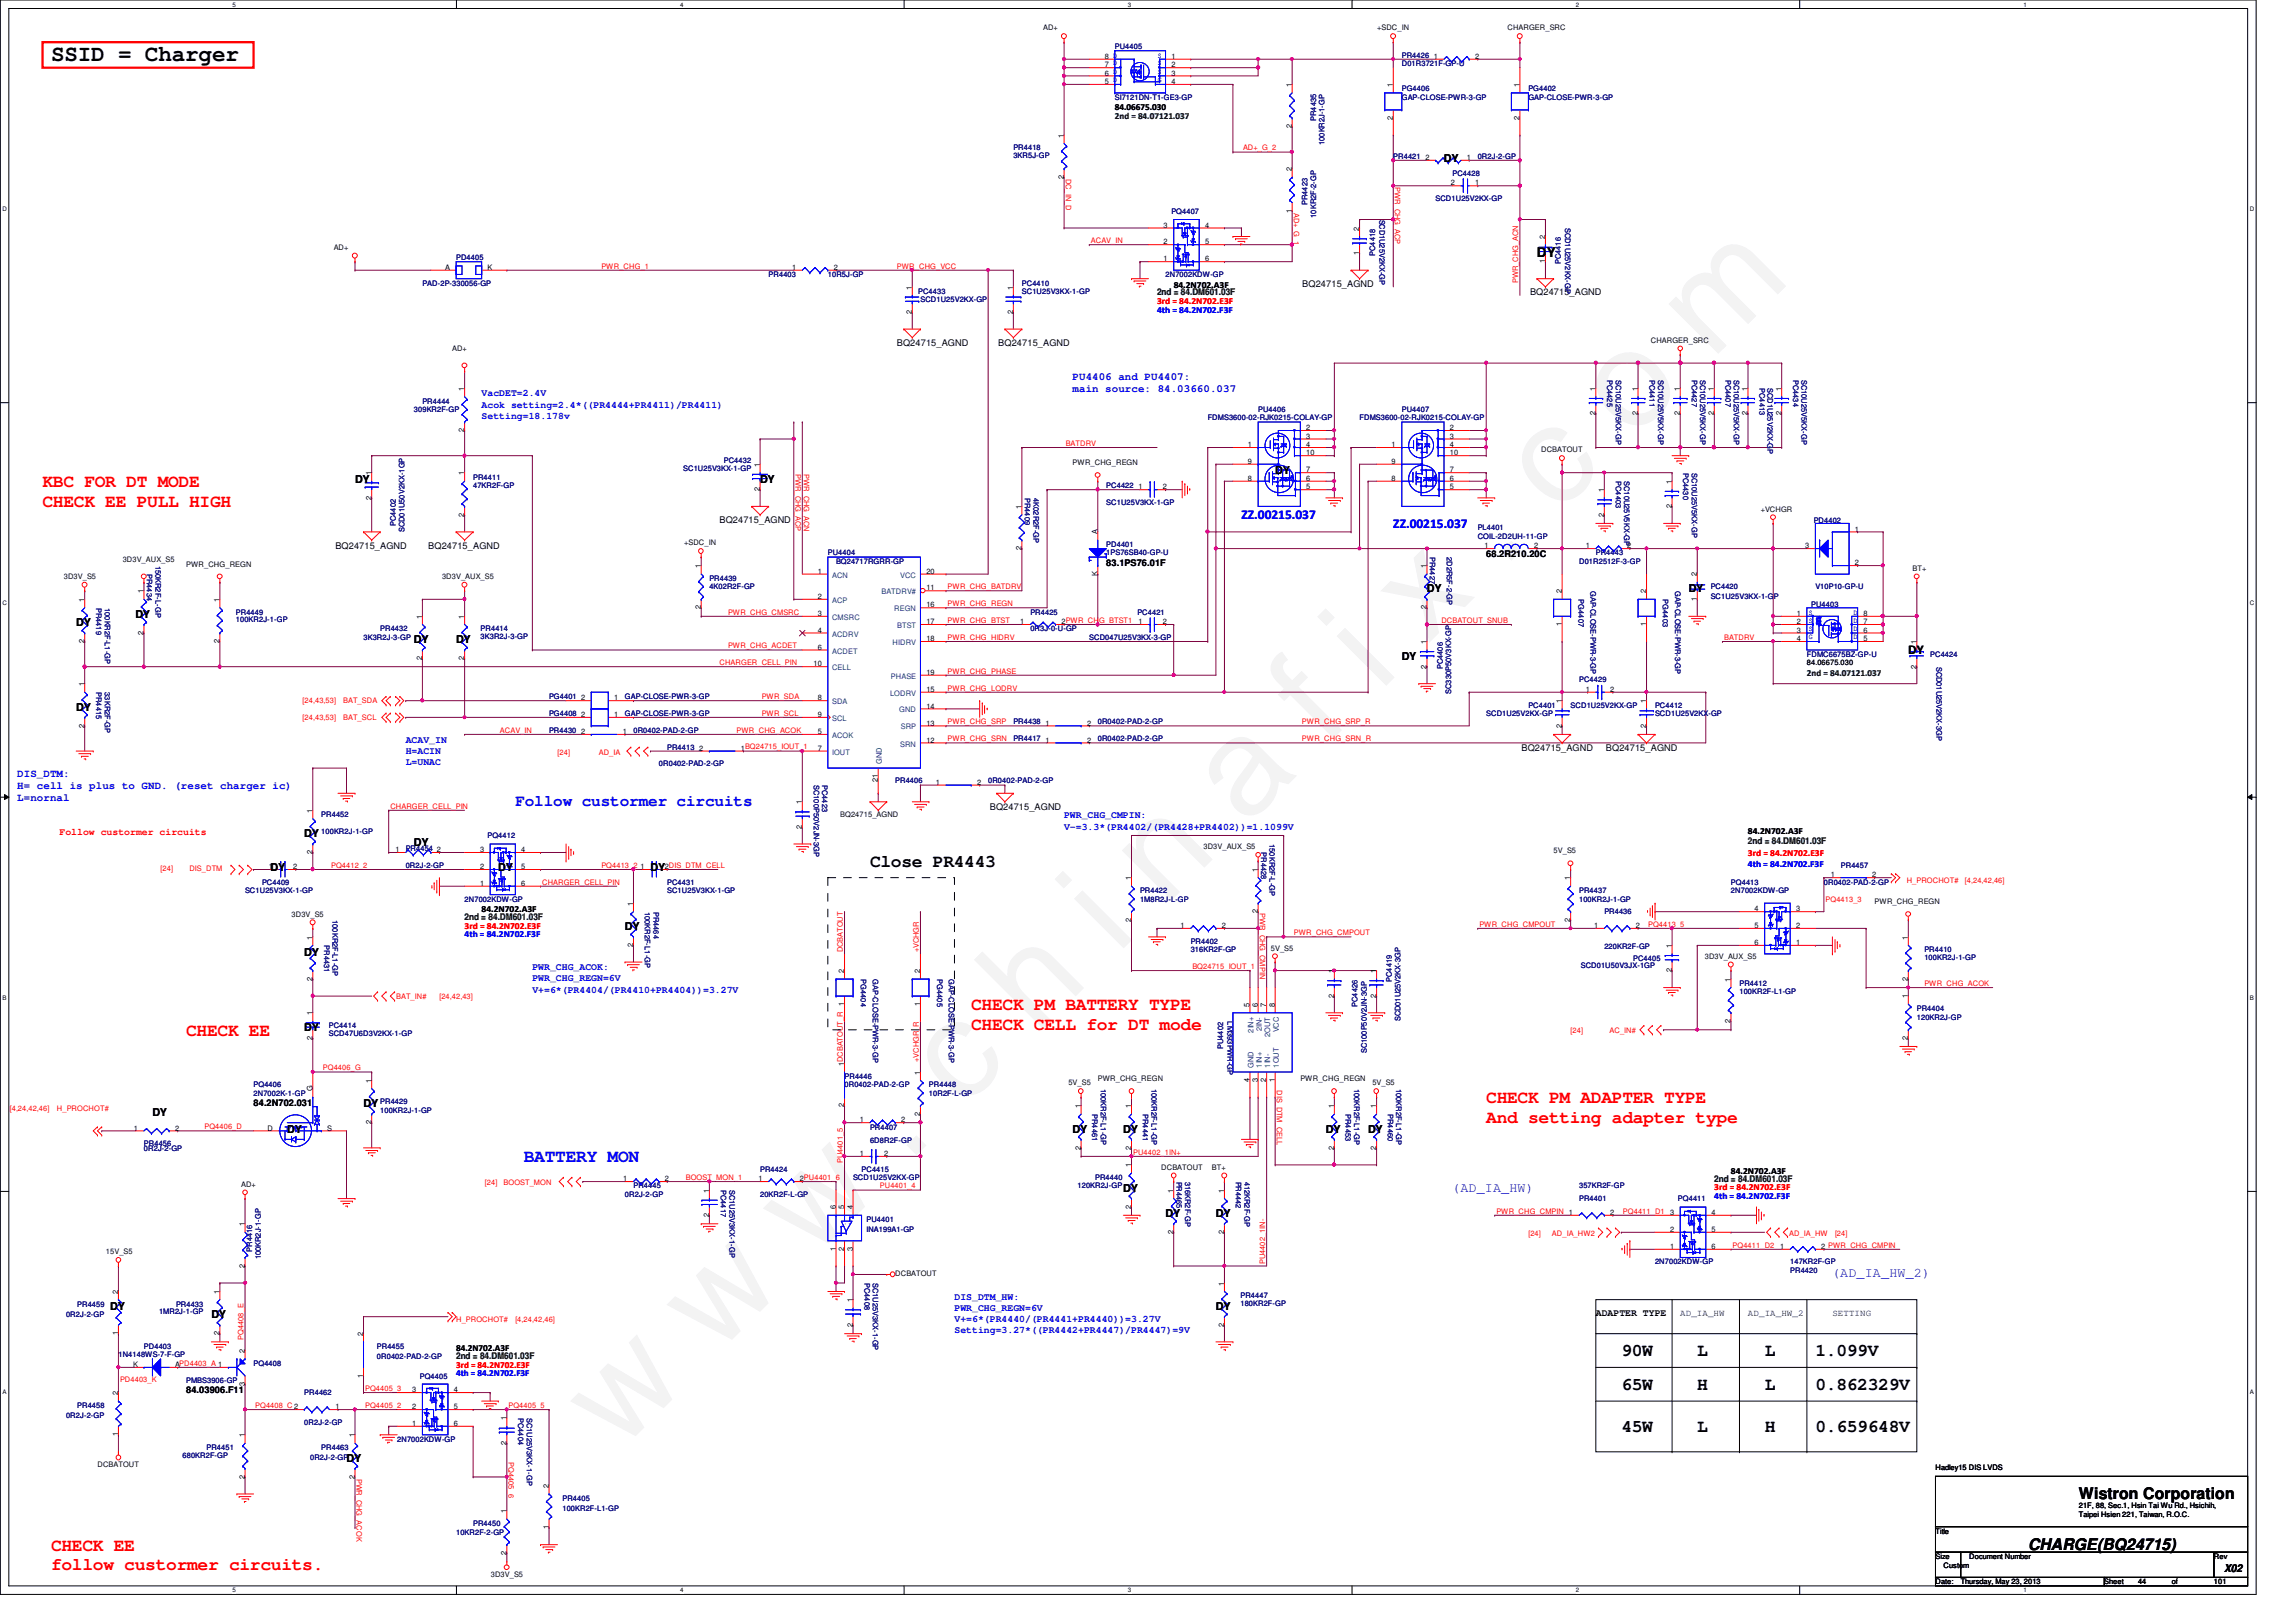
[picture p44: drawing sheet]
<svg xmlns="http://www.w3.org/2000/svg" width="297mm" height="210mm" viewBox="0 0 297 210" stroke-linecap="round" stroke-linejoin="round" font-family="sans-serif">
<defs><g id="words">
<text font-size="17.6" fill="#f0f" x="80.1" y="188" transform="rotate(-45 80.1 188)">w w w . c h i n a f i x . c o m</text>
<text font-size="2.9" x="6.6" y="7.9">SSID = Charger</text>
<g font-size="2.3" fill="#f00">
<text x="5.5" y="63">KBC FOR DT MODE</text>
<text x="5.5" y="65.6">CHECK EE PULL HIGH</text>
<text x="125.6" y="130.8">CHECK PM BATTERY TYPE</text>
<text x="24.1" y="134">CHECK EE</text>
<text x="125.6" y="133.3">CHECK CELL for DT mode</text>
<text x="192.3" y="142.7">CHECK PM ADAPTER TYPE</text>
<text x="192.3" y="145.3">And setting adapter type</text>
<text x="6.6" y="200.7">CHECK EE</text>
<text x="6.6" y="203.2">follow custormer circuits.</text>
</g>
<g font-size="2.3">
<text x="112.6" y="112.2">Close PR4443</text>
<text x="209.8" y="175.5">90W</text>
<text x="209.8" y="179.9">65W</text>
<text x="219.6" y="179.9">H</text>
<text x="219.6" y="175.5">L</text>
<text x="228.3" y="179.9">L</text>
<text x="228.3" y="175.5">L</text>
<text x="234.9" y="175.5">1.099V</text>
<text x="234.9" y="179.9">0.862329V</text>
<text x="209.8" y="185.4">45W</text>
<text x="219.6" y="185.4">L</text>
<text x="228.3" y="185.4">H</text>
<text x="234.9" y="185.4">0.659648V</text>
</g>
<text font-size="2.3" fill="#00f" x="67.8" y="150.4">BATTERY MON</text>
<text font-size="2.1" fill="#00f" x="66.7" y="104.4">Follow custormer circuits</text>
<g font-size="2.1">
<text x="268.9" y="194">Wistron Corporation</text>
<text x="262.4" y="200.6">CHARGE(BQ24715)</text>
</g>
<g font-size="1.7">
<text x="198.8" y="33.3">DY</text>
<text x="246.9" y="84.7">DY</text>
</g>
<g font-size="1.7" fill="#00f">
<text x="160.6" y="67.2">ZZ.00215.037</text>
<text x="180.3" y="68.3">ZZ.00215.037</text>
<text x="187.9" y="154.3">(AD_IA_HW)</text>
<text x="237" y="165.2">(AD_IA_HW_2)</text>
</g>
<g font-size="1.4">
<text x="186.8" y="21">DY</text>
<text x="45.9" y="62.5">DY</text>
<text x="98.3" y="62.5">DY</text>
<text x="165" y="61.4">DY</text>
<text x="184.6" y="76.7">DY</text>
<text x="218.5" y="76.7">DY</text>
<text x="9.9" y="81.1">DY</text>
<text x="17.5" y="80">DY</text>
<text x="53.5" y="83.2">DY</text>
<text x="59" y="83.2">DY</text>
<text x="181.4" y="85.4">DY</text>
<text x="9.9" y="92">DY</text>
<text x="35" y="112.7">DY</text>
<text x="39.4" y="108.4">DY</text>
<text x="53.5" y="109.4">DY</text>
<text x="64.5" y="112.7">DY</text>
<text x="84.2" y="112.7">DY</text>
<text x="39.4" y="123.7">DY</text>
<text x="80.9" y="120.4">DY</text>
<text x="39.4" y="133.5">DY</text>
<text x="47" y="143.3">DY</text>
<text x="19.7" y="144.4">DY</text>
<text x="37.2" y="146.6">DY</text>
<text x="138.8" y="146.6">DY</text>
<text x="145.3" y="146.6">DY</text>
<text x="171.5" y="146.6">DY</text>
<text x="177" y="146.6">DY</text>
<text x="145.3" y="154.2">DY</text>
<text x="150.8" y="157.5">DY</text>
<text x="157.3" y="157.5">DY</text>
<text x="14.3" y="169.5">DY</text>
<text x="27.3" y="170.6">DY</text>
<text x="157.3" y="169.5">DY</text>
<text x="44.8" y="189.2">DY</text>
<text x="287.7" y="203.5">X02</text>
</g>
<g font-size="1.4" fill="#00f">
<text x="138.8" y="49.2">PU4406 and PU4407:</text>
<text x="138.8" y="50.8">main source: 84.03660.037</text>
<text x="2.2" y="100.5">DIS_DTM:</text>
<text x="2.2" y="102.1">H= cell is plus to GND. (reset charger ic)</text>
<text x="2.2" y="103.7">L=nornal</text>
</g>
<g font-size="1.3" fill="#00f">
<text x="62.3" y="51.3">VacDET=2.4V</text>
<text x="62.3" y="52.7">Acok setting=2.4*((PR4444+PR4411)/PR4411)</text>
<text x="62.3" y="54.2">Setting=18.178v</text>
<text x="52.5" y="96.1">ACAV_IN</text>
<text x="52.5" y="97.5">H=ACIN</text>
<text x="52.5" y="99">L=UNAC</text>
<text x="137.7" y="105.9">PWR_CHG_CMPIN:</text>
<text x="137.7" y="107.4">V-=3.3*(PR4402/(PR4428+PR4402))=1.1099V</text>
<text x="68.9" y="125.6">PWR_CHG_ACOK:</text>
<text x="68.9" y="127">PWR_CHG_REGN=6V</text>
<text x="68.9" y="128.4">V+=6*(PR4404/(PR4410+PR4404))=3.27V</text>
<text x="123.5" y="168.2">DIS_DTM_HW:</text>
<text x="123.5" y="169.6">PWR_CHG_REGN=6V</text>
<text x="123.5" y="171.1">V+=6*(PR4440/(PR4441+PR4440))=3.27V</text>
<text x="123.5" y="172.5">Setting=3.27*((PR4442+PR4447)/PR4447)=9V</text>
</g>
<text font-size="1.3" fill="#f00" x="7.7" y="108.1">Follow custormer circuits</text>
<text font-size="1.3" x="206.5" y="170.3">ADAPTER TYPE</text>
<g font-size="1.2">
<text x="144.2" y="14.3">84.06675.030</text>
<text x="151.8" y="37.2">84.2N702.A3F</text>
<text x="168.5" y="37.2">BQ24715_AGND</text>
<text x="197.9" y="38.2">BQ24715_AGND</text>
<text x="116" y="44.8">BQ24715_AGND</text>
<text x="129.2" y="44.8">BQ24715_AGND</text>
<text x="43.4" y="71">BQ24715_AGND</text>
<text x="55.4" y="71">BQ24715_AGND</text>
<text x="93.1" y="67.7">BQ24715_AGND</text>
<text x="143.1" y="73.2">83.1PS76.01F</text>
<text x="192.3" y="72.1">68.2R210.20C</text>
<text x="196.8" y="97.2">BQ24715_AGND</text>
<text x="207.8" y="97.2">BQ24715_AGND</text>
<text x="128.1" y="104.9">BQ24715_AGND</text>
<text x="226.1" y="107.9">84.2N702.A3F</text>
<text x="62.3" y="118">84.2N702.A3F</text>
<text x="32.8" y="143.1">84.2N702.031</text>
<text x="223.9" y="151.9">84.2N702.A3F</text>
<text x="217.4" y="170.3">AD_IA_HW</text>
<text x="226.1" y="170.3">AD_IA_HW_2</text>
<text x="237.1" y="170.3">SETTING</text>
<text x="59" y="174.8">84.2N702.A3F</text>
<text x="24.1" y="180.2">84.03906.F11</text>
</g>
<g font-size="1.2" fill="#008000">
<text x="144.2" y="15.4">2nd = 84.07121.037</text>
<text x="149.7" y="38.2">2nd = 84.DM601.03F</text>
<text x="233.8" y="87.4">2nd = 84.07121.037</text>
<text x="226.1" y="109.2">2nd = 84.DM601.03F</text>
<text x="60.1" y="119.1">2nd = 84.DM601.03F</text>
<text x="221.8" y="152.9">2nd = 84.DM601.03F</text>
<text x="59" y="175.9">2nd = 84.DM601.03F</text>
</g>
<g font-size="1.2" fill="#f00">
<text x="149.7" y="39.4">3rd = 84.2N702.E3F</text>
<text x="226.1" y="110.8">3rd = 84.2N702.E3F</text>
<text x="60.1" y="120.2">3rd = 84.2N702.E3F</text>
<text x="221.8" y="154.1">3rd = 84.2N702.E3F</text>
<text x="59" y="177">3rd = 84.2N702.E3F</text>
</g>
<g font-size="1.2" fill="#00f">
<text x="149.7" y="40.5">4th = 84.2N702.F3F</text>
<text x="226.1" y="112.2">4th = 84.2N702.F3F</text>
<text x="60.1" y="121.3">4th = 84.2N702.F3F</text>
<text x="221.8" y="155.2">4th = 84.2N702.F3F</text>
<text x="59" y="178.1">4th = 84.2N702.F3F</text>
</g>
<g font-size="1">
<text x="135" y="3.9">AD+</text>
<text x="178.2" y="3.9">+SDC_IN</text>
<text x="195" y="3.9">CHARGER_SRC</text>
<text x="142.9" y="10.9">5</text>
<text x="142.9" y="9.8">6 D</text>
<text x="142.9" y="8.7">7</text>
<text x="142.9" y="7.6">8 D</text>
<text x="151.5" y="7.6">1</text>
<text x="151.5" y="8.7">2</text>
<text x="151.5" y="9.8">3</text>
<text x="151.5" y="10.9">4</text>
<text x="167.1" y="11.3" transform="rotate(-90 167.1 11.3)">1</text>
<text x="180.2" y="11.3" transform="rotate(-90 180.2 11.3)">1</text>
<text x="185.5" y="7.6">1</text>
<text x="190.8" y="7.6">2</text>
<text x="196.6" y="11.3" transform="rotate(-90 196.6 11.3)">1</text>
<text x="137.6" y="17.8" transform="rotate(-90 137.6 17.8)">1</text>
<text x="167.1" y="16.6" transform="rotate(-90 167.1 16.6)">2</text>
<text x="180.2" y="15.5" transform="rotate(-90 180.2 15.5)">2</text>
<text x="196.6" y="15.5" transform="rotate(-90 196.6 15.5)">2</text>
<text x="137.6" y="23.2" transform="rotate(-90 137.6 23.2)">2</text>
<text x="167.1" y="22.2" transform="rotate(-90 167.1 22.2)">2</text>
<text x="184.4" y="20.7">2</text>
<text x="189.8" y="20.7">1</text>
<text x="150.5" y="29.5">3</text>
<text x="155.9" y="29.5">4</text>
<text x="167.1" y="27.5" transform="rotate(-90 167.1 27.5)">1</text>
<text x="175.8" y="29.8" transform="rotate(-90 175.8 29.8)">2</text>
<text x="187.7" y="24">2</text>
<text x="190.8" y="24">1</text>
<text x="43.2" y="32.3">AD+</text>
<text x="57.6" y="34.9">A</text>
<text x="63.1" y="34.9">K</text>
<text x="102.5" y="34.9">1</text>
<text x="107.9" y="34.9">2</text>
<text x="150.5" y="33.8">1</text>
<text x="150.5" y="31.6">2</text>
<text x="155.9" y="31.6">5</text>
<text x="155.9" y="33.8">6</text>
<text x="175.8" y="33" transform="rotate(-90 175.8 33)">1</text>
<text x="199.9" y="34.1" transform="rotate(-90 199.9 34.1)">1</text>
<text x="199.9" y="30.9" transform="rotate(-90 199.9 30.9)">2</text>
<text x="118" y="40.6" transform="rotate(-90 118 40.6)">2</text>
<text x="118" y="37.5" transform="rotate(-90 118 37.5)">1</text>
<text x="131.1" y="40.6" transform="rotate(-90 131.1 40.6)">2</text>
<text x="131.1" y="37.5" transform="rotate(-90 131.1 37.5)">1</text>
<text x="58.5" y="45.5">AD+</text>
<text x="213.6" y="44.4">CHARGER_SRC</text>
<text x="60.1" y="50.6" transform="rotate(-90 60.1 50.6)">1</text>
<text x="206.4" y="53.8" transform="rotate(-90 206.4 53.8)">2</text>
<text x="206.4" y="50.6" transform="rotate(-90 206.4 50.6)">1</text>
<text x="211.9" y="53.8" transform="rotate(-90 211.9 53.8)">2</text>
<text x="211.9" y="50.6" transform="rotate(-90 211.9 50.6)">1</text>
<text x="217.3" y="53.8" transform="rotate(-90 217.3 53.8)">2</text>
<text x="217.3" y="50.6" transform="rotate(-90 217.3 50.6)">1</text>
<text x="221.7" y="53.8" transform="rotate(-90 221.7 53.8)">2</text>
<text x="221.7" y="50.6" transform="rotate(-90 221.7 50.6)">1</text>
<text x="226.1" y="53.8" transform="rotate(-90 226.1 53.8)">2</text>
<text x="226.1" y="50.6" transform="rotate(-90 226.1 50.6)">1</text>
<text x="230.5" y="53.8" transform="rotate(-90 230.5 53.8)">2</text>
<text x="230.5" y="50.6" transform="rotate(-90 230.5 50.6)">1</text>
<text x="60.1" y="55.9" transform="rotate(-90 60.1 55.9)">2</text>
<text x="161.5" y="57.9">1</text>
<text x="169" y="55.7">2</text>
<text x="169" y="56.8">3</text>
<text x="169" y="57.9">4</text>
<text x="169" y="58.9">10</text>
<text x="180" y="57.9">1</text>
<text x="187.6" y="55.7">2</text>
<text x="187.6" y="56.8">3</text>
<text x="187.6" y="57.9">4</text>
<text x="187.6" y="58.9">10</text>
<text x="199.4" y="58.5">DCBATOUT</text>
<text x="48" y="64.7" transform="rotate(-90 48 64.7)">2</text>
<text x="48" y="61.5" transform="rotate(-90 48 61.5)">1</text>
<text x="60.1" y="61.5" transform="rotate(-90 60.1 61.5)">1</text>
<text x="98.3" y="63.6" transform="rotate(-90 98.3 63.6)">2</text>
<text x="98.3" y="60.4" transform="rotate(-90 98.3 60.4)">1</text>
<text x="132.2" y="65.9" transform="rotate(-90 132.2 65.9)">1</text>
<text x="138.8" y="60.2">PWR_CHG_REGN</text>
<text x="147.3" y="63.3">1</text>
<text x="150.4" y="63.3">2</text>
<text x="161.5" y="62.2">8</text>
<text x="161.5" y="60">9</text>
<text x="169" y="63.3">5</text>
<text x="169" y="62.2">6</text>
<text x="169" y="61.1">7</text>
<text x="180" y="62.2">8</text>
<text x="180" y="60">9</text>
<text x="187.6" y="63.3">5</text>
<text x="187.6" y="62.2">6</text>
<text x="187.6" y="61.1">7</text>
<text x="207.5" y="63.7" transform="rotate(-90 207.5 63.7)">1</text>
<text x="216.3" y="65.7" transform="rotate(-90 216.3 65.7)">2</text>
<text x="216.3" y="62.6" transform="rotate(-90 216.3 62.6)">1</text>
<text x="60.1" y="66.8" transform="rotate(-90 60.1 66.8)">2</text>
<text x="88.5" y="70.6">+SDC_IN</text>
<text x="132.2" y="71.2" transform="rotate(-90 132.2 71.2)">2</text>
<text x="142" y="69.1" transform="rotate(-90 142 69.1)">A</text>
<text x="192.1" y="71">1</text>
<text x="198.5" y="71">2</text>
<text x="205.1" y="71">1</text>
<text x="207.5" y="66.8" transform="rotate(-90 207.5 66.8)">2</text>
<text x="210.5" y="71">2</text>
<text x="227.8" y="66.2">+VCHGR</text>
<text x="233.5" y="71">3</text>
<text x="240" y="68.8">1</text>
<text x="8.3" y="74.9">3D3V_S5</text>
<text x="10.9" y="77.9" transform="rotate(-90 10.9 77.9)">1</text>
<text x="15.9" y="72.8">3D3V_AUX_S5</text>
<text x="18.6" y="76.8" transform="rotate(-90 18.6 76.8)">1</text>
<text x="24.1" y="73.3">PWR_CHG_REGN</text>
<text x="28.4" y="77.9" transform="rotate(-90 28.4 77.9)">1</text>
<text x="57.2" y="74.9">3D3V_AUX_S5</text>
<text x="90.7" y="73.5" transform="rotate(-90 90.7 73.5)">1</text>
<text x="105.8" y="74.3">1</text>
<text x="105.8" y="77.5">2</text>
<text x="119.8" y="74.3">20</text>
<text x="119.8" y="76.4">11</text>
<text x="142" y="74.6" transform="rotate(-90 142 74.6)">K</text>
<text x="184.6" y="73.5" transform="rotate(-90 184.6 73.5)">1</text>
<text x="202.1" y="76.8" transform="rotate(-90 202.1 76.8)">2</text>
<text x="213" y="76.8" transform="rotate(-90 213 76.8)">2</text>
<text x="219.5" y="77.8" transform="rotate(-90 219.5 77.8)">1</text>
<text x="219.5" y="74.6" transform="rotate(-90 219.5 74.6)">2</text>
<text x="240" y="73.2">2</text>
<text x="247.4" y="73.9">BT+</text>
<text x="10.9" y="83.2" transform="rotate(-90 10.9 83.2)">2</text>
<text x="18.6" y="82.1" transform="rotate(-90 18.6 82.1)">2</text>
<text x="28.4" y="83.2" transform="rotate(-90 28.4 83.2)">2</text>
<text x="54.6" y="80.1" transform="rotate(-90 54.6 80.1)">1</text>
<text x="60.1" y="80.1" transform="rotate(-90 60.1 80.1)">1</text>
<text x="90.7" y="78.9" transform="rotate(-90 90.7 78.9)">2</text>
<text x="105.8" y="79.7">3</text>
<text x="105.8" y="81.9">4</text>
<text x="119.8" y="78.6">16</text>
<text x="119.8" y="83">18</text>
<text x="119.8" y="80.8">17</text>
<text x="132" y="80.8">1</text>
<text x="137.3" y="80.8">2PWR_CHG_BTST1</text>
<text x="147.3" y="80.8">1</text>
<text x="150.4" y="80.8">2</text>
<text x="184.6" y="83.4" transform="rotate(-90 184.6 83.4)">1</text>
<text x="184.6" y="78.9" transform="rotate(-90 184.6 78.9)">2</text>
<text x="202.1" y="81.1" transform="rotate(-90 202.1 81.1)">1</text>
<text x="213" y="81.1" transform="rotate(-90 213 81.1)">1</text>
<text x="232.4" y="79.7">1</text>
<text x="232.4" y="80.8">2</text>
<text x="232.4" y="81.9">3</text>
<text x="232.4" y="83">4</text>
<text x="241.1" y="83">5</text>
<text x="241.1" y="81.9">6</text>
<text x="241.1" y="80.8">7</text>
<text x="241.1" y="79.7">8</text>
<text x="247.9" y="83.4" transform="rotate(-90 247.9 83.4)">1</text>
<text x="10.9" y="88.8" transform="rotate(-90 10.9 88.8)">1</text>
<text x="54.6" y="85.4" transform="rotate(-90 54.6 85.4)">2</text>
<text x="60.1" y="85.4" transform="rotate(-90 60.1 85.4)">2</text>
<text x="105.2" y="86.2">10</text>
<text x="105.8" y="84.1">6</text>
<text x="119.8" y="89.5">15</text>
<text x="119.8" y="87.3">19</text>
<text x="184.6" y="86.5" transform="rotate(-90 184.6 86.5)">2</text>
<text x="205.1" y="89.5">1</text>
<text x="208.3" y="89.5">2</text>
<text x="233.8" y="86.1">84.06675.030</text>
<text x="247.9" y="86.5" transform="rotate(-90 247.9 86.5)">2</text>
<text x="10.9" y="94.1" transform="rotate(-90 10.9 94.1)">2</text>
<text x="75.2" y="92.8">2</text>
<text x="75.2" y="90.6">2</text>
<text x="75.2" y="95">2</text>
<text x="79.5" y="92.8">1</text>
<text x="79.5" y="90.6">1</text>
<text x="80.6" y="95">1</text>
<text x="105.8" y="95">5</text>
<text x="105.8" y="90.6">8</text>
<text x="105.8" y="92.8">9</text>
<text x="119.8" y="93.9">13</text>
<text x="119.8" y="91.7">14</text>
<text x="135.3" y="93.9">1</text>
<text x="140.6" y="93.9">2</text>
<text x="202.1" y="94.1" transform="rotate(-90 202.1 94.1)">2</text>
<text x="202.1" y="91" transform="rotate(-90 202.1 91)">1</text>
<text x="213" y="94.1" transform="rotate(-90 213 94.1)">2</text>
<text x="213" y="91" transform="rotate(-90 213 91)">1</text>
<text x="90.5" y="97.2">2</text>
<text x="95.8" y="97.2">1BQ24715_IOUT_1</text>
<text x="105.8" y="97.2">7</text>
<text x="113.6" y="101.3" transform="rotate(-90 113.6 101.3)">21</text>
<text x="119.8" y="96.1">12</text>
<text x="121.1" y="101.6">1</text>
<text x="126.4" y="101.6">2</text>
<text x="135.3" y="96.1">1</text>
<text x="140.6" y="96.1">2</text>
<text x="40.4" y="105.2" transform="rotate(-90 40.4 105.2)">1</text>
<text x="103.8" y="107.3" transform="rotate(-90 103.8 107.3)">2</text>
<text x="103.8" y="104.1" transform="rotate(-90 103.8 104.1)">1</text>
<text x="108.7" y="105.7">BQ24715_AGND</text>
<text x="34.8" y="112.5">1</text>
<text x="37.9" y="112.5">2</text>
<text x="40.4" y="110.5" transform="rotate(-90 40.4 110.5)">2</text>
<text x="51.2" y="110.3">1</text>
<text x="56.5" y="110.3">2</text>
<text x="62.1" y="112.5">2</text>
<text x="62.1" y="110.3">3</text>
<text x="67.4" y="110.3">4</text>
<text x="67.4" y="112.5">5</text>
<text x="82.8" y="112.5">1</text>
<text x="86" y="112.5">2DIS_DTM_CELL</text>
<text x="146.3" y="113.9" transform="rotate(-90 146.3 113.9)">1</text>
<text x="155.7" y="109.9">3D3V_AUX_S5</text>
<text x="162.7" y="112.8" transform="rotate(-90 162.7 112.8)">1</text>
<text x="201" y="110.4">5V_S5</text>
<text x="203.2" y="113.9" transform="rotate(-90 203.2 113.9)">1</text>
<text x="236.9" y="113.5">1</text>
<text x="242.2" y="113.5">2</text>
<text x="37.7" y="118.6">3D3V_S5</text>
<text x="62.1" y="114.6">1</text>
<text x="67.4" y="114.6">6</text>
<text x="81.9" y="117.2" transform="rotate(-90 81.9 117.2)">1</text>
<text x="146.3" y="119.3" transform="rotate(-90 146.3 119.3)">2</text>
<text x="162.7" y="118.2" transform="rotate(-90 162.7 118.2)">2</text>
<text x="203.2" y="119.3" transform="rotate(-90 203.2 119.3)">2</text>
<text x="227" y="117.9">4</text>
<text x="232.4" y="117.9">3</text>
<text x="242.5" y="117">PWR_CHG_REGN</text>
<text x="40.4" y="121.6" transform="rotate(-90 40.4 121.6)">1</text>
<text x="81.9" y="122.6" transform="rotate(-90 81.9 122.6)">2</text>
<text x="109.2" y="125.9" transform="rotate(-90 109.2 125.9)">2</text>
<text x="119" y="125.9" transform="rotate(-90 119 125.9)">2</text>
<text x="152.7" y="120.1">1</text>
<text x="158.1" y="120.1">2</text>
<text x="164.4" y="123">5V_S5</text>
<text x="172.6" y="125.9" transform="rotate(-90 172.6 125.9)">1</text>
<text x="178.1" y="125.9" transform="rotate(-90 178.1 125.9)">1</text>
<text x="206.2" y="120.1">1</text>
<text x="211.6" y="120.1">2</text>
<text x="216.3" y="125.8" transform="rotate(-90 216.3 125.8)">2</text>
<text x="216.3" y="122.7" transform="rotate(-90 216.3 122.7)">1</text>
<text x="220.6" y="124.1">3D3V_AUX_S5</text>
<text x="227" y="120.1">5</text>
<text x="227" y="122.3">6</text>
<text x="232.4" y="122.3">1</text>
<text x="232.4" y="120.1">2</text>
<text x="246.8" y="121.6" transform="rotate(-90 246.8 121.6)">1</text>
<text x="40.4" y="131.4" transform="rotate(-90 40.4 131.4)">1</text>
<text x="40.4" y="126.9" transform="rotate(-90 40.4 126.9)">2</text>
<text x="109.2" y="130.2" transform="rotate(-90 109.2 130.2)">1</text>
<text x="119" y="130.2" transform="rotate(-90 119 130.2)">1</text>
<text x="161.7" y="130.3" transform="rotate(-90 161.7 130.3)">5</text>
<text x="162.7" y="130.3" transform="rotate(-90 162.7 130.3)">6</text>
<text x="163.8" y="130.3" transform="rotate(-90 163.8 130.3)">7</text>
<text x="164.9" y="130.3" transform="rotate(-90 164.9 130.3)">8</text>
<text x="172.6" y="129.1" transform="rotate(-90 172.6 129.1)">2</text>
<text x="178.1" y="129.1" transform="rotate(-90 178.1 129.1)">2</text>
<text x="223.9" y="127" transform="rotate(-90 223.9 127)">1</text>
<text x="246.8" y="129.2" transform="rotate(-90 246.8 129.2)">1</text>
<text x="246.8" y="126.9" transform="rotate(-90 246.8 126.9)">2</text>
<text x="40.4" y="134.6" transform="rotate(-90 40.4 134.6)">2</text>
<text x="109.2" y="138" transform="rotate(-90 109.2 138)">1DCBATOUT_R</text>
<text x="223.9" y="132.4" transform="rotate(-90 223.9 132.4)">2</text>
<text x="246.8" y="134.6" transform="rotate(-90 246.8 134.6)">2</text>
<text x="40.4" y="141.2" transform="rotate(-90 40.4 141.2)">G</text>
<text x="48" y="140.1" transform="rotate(-90 48 140.1)">1</text>
<text x="109.2" y="143.3" transform="rotate(-90 109.2 143.3)">2</text>
<text x="119" y="139.1" transform="rotate(-90 119 139.1)">1</text>
<text x="138.2" y="140.5">5V_S5</text>
<text x="139.8" y="143.4" transform="rotate(-90 139.8 143.4)">1</text>
<text x="142" y="140">PWR_CHG_REGN</text>
<text x="146.3" y="143.4" transform="rotate(-90 146.3 143.4)">1</text>
<text x="161.7" y="140" transform="rotate(-90 161.7 140)">4</text>
<text x="162.7" y="140" transform="rotate(-90 162.7 140)">3</text>
<text x="163.8" y="140" transform="rotate(-90 163.8 140)">2</text>
<text x="164.9" y="140" transform="rotate(-90 164.9 140)">1</text>
<text x="168.2" y="140">PWR_CHG_REGN</text>
<text x="172.6" y="143.4" transform="rotate(-90 172.6 143.4)">1</text>
<text x="177.5" y="140.5">5V_S5</text>
<text x="178.1" y="143.4" transform="rotate(-90 178.1 143.4)">1</text>
<text x="17.3" y="146.3">1</text>
<text x="22.6" y="146.3">2</text>
<text x="34.6" y="146.3">D</text>
<text x="42.3" y="146.3">S</text>
<text x="48" y="145.5" transform="rotate(-90 48 145.5)">2</text>
<text x="111.2" y="145.2">1</text>
<text x="111.2" y="149.6">1</text>
<text x="114.4" y="149.6">2</text>
<text x="116.6" y="145.2">2</text>
<text x="119" y="144.4" transform="rotate(-90 119 144.4)">2</text>
<text x="139.8" y="148.8" transform="rotate(-90 139.8 148.8)">2</text>
<text x="146.3" y="148.8" transform="rotate(-90 146.3 148.8)">2</text>
<text x="172.6" y="148.8" transform="rotate(-90 172.6 148.8)">2</text>
<text x="178.1" y="148.8" transform="rotate(-90 178.1 148.8)">2</text>
<text x="31.2" y="153.6">AD+</text>
<text x="80.6" y="152.9">1</text>
<text x="86" y="152.9">2</text>
<text x="91.7" y="154.3" transform="rotate(-90 91.7 154.3)">1</text>
<text x="98.1" y="152.9">1</text>
<text x="103.5" y="152.9">2PU4401_6</text>
<text x="146.3" y="151" transform="rotate(-90 146.3 151)">1</text>
<text x="150.2" y="151.4">DCBATOUT</text>
<text x="151.8" y="154.3" transform="rotate(-90 151.8 154.3)">1</text>
<text x="156.8" y="151.4">BT+</text>
<text x="158.4" y="154.3" transform="rotate(-90 158.4 154.3)">1</text>
<text x="31.7" y="158.7" transform="rotate(-90 31.7 158.7)">1</text>
<text x="91.7" y="157.5" transform="rotate(-90 91.7 157.5)">2</text>
<text x="108.1" y="161.9" transform="rotate(-90 108.1 161.9)">1</text>
<text x="108.1" y="156.5" transform="rotate(-90 108.1 156.5)">6</text>
<text x="109.2" y="161.9" transform="rotate(-90 109.2 161.9)">2</text>
<text x="109.2" y="156.5" transform="rotate(-90 109.2 156.5)">5</text>
<text x="110.3" y="161.9" transform="rotate(-90 110.3 161.9)">3</text>
<text x="110.3" y="156.5" transform="rotate(-90 110.3 156.5)">4</text>
<text x="146.3" y="156.4" transform="rotate(-90 146.3 156.4)">2</text>
<text x="151.8" y="159.7" transform="rotate(-90 151.8 159.7)">2</text>
<text x="158.4" y="159.7" transform="rotate(-90 158.4 159.7)">2</text>
<text x="208.3" y="157.2">2</text>
<text x="216.1" y="161.6">1</text>
<text x="216.1" y="159.4">2</text>
<text x="216.1" y="157.2">3</text>
<text x="221.4" y="157.2">4</text>
<text x="221.4" y="159.4">5</text>
<text x="221.4" y="161.6">6</text>
<text x="230.3" y="161.6">1</text>
<text x="235.6" y="161.6">2 PWR_CHG_CMPIN</text>
<text x="13.7" y="162.3">15V_S5</text>
<text x="15.3" y="167.4" transform="rotate(-90 15.3 167.4)">2</text>
<text x="28.4" y="167.4" transform="rotate(-90 28.4 167.4)">1</text>
<text x="31.7" y="164" transform="rotate(-90 31.7 164)">2</text>
<text x="115.8" y="165.2">DCBATOUT</text>
<text x="158.4" y="166.4" transform="rotate(-90 158.4 166.4)">1</text>
<text x="15.3" y="172.8" transform="rotate(-90 15.3 172.8)">1</text>
<text x="28.4" y="172.8" transform="rotate(-90 28.4 172.8)">2</text>
<text x="47" y="172.9" transform="rotate(-90 47 172.9)">2</text>
<text x="110.3" y="171.7" transform="rotate(-90 110.3 171.7)">2</text>
<text x="110.3" y="168.5" transform="rotate(-90 110.3 168.5)">1</text>
<text x="158.4" y="171.7" transform="rotate(-90 158.4 171.7)">2</text>
<text x="17.2" y="176.9">K</text>
<text x="22.6" y="176.9">APD4403_A 1</text>
<text x="31.7" y="179.4" transform="rotate(-90 31.7 179.4)">3</text>
<text x="31.7" y="175.1" transform="rotate(-90 31.7 175.1)">2</text>
<text x="47" y="178.3" transform="rotate(-90 47 178.3)">1</text>
<text x="15.3" y="185.9" transform="rotate(-90 15.3 185.9)">1</text>
<text x="15.3" y="180.6" transform="rotate(-90 15.3 180.6)">2</text>
<text x="43.4" y="182.4">1</text>
<text x="53.3" y="184.5">1</text>
<text x="53.3" y="182.4">2</text>
<text x="53.3" y="180.2">3</text>
<text x="58.7" y="180.2">4</text>
<text x="58.7" y="182.4">5</text>
<text x="58.7" y="184.5">6</text>
<text x="65.5" y="183.8" transform="rotate(-90 65.5 183.8)">1</text>
<text x="12.6" y="189.9">DCBATOUT</text>
<text x="31.7" y="191.3" transform="rotate(-90 31.7 191.3)">2</text>
<text x="31.7" y="186" transform="rotate(-90 31.7 186)">1</text>
<text x="45.9" y="191.3" transform="rotate(-90 45.9 191.3)">2</text>
<text x="45.9" y="186" transform="rotate(-90 45.9 186)">1</text>
<text x="65.5" y="187" transform="rotate(-90 65.5 187)">2</text>
<text x="250.4" y="190.3">Hadley15 DIS LVDS</text>
<text x="65.5" y="195.8" transform="rotate(-90 65.5 195.8)">1</text>
<text x="71" y="197.9" transform="rotate(-90 71 197.9)">1</text>
<text x="71" y="192.6" transform="rotate(-90 71 192.6)">2</text>
<text x="268.9" y="195.2">21F, 88, Sec.1, Hsin Tai Wu Rd., Hsichih,</text>
<text x="268.9" y="196.3">Taipei Hsien 221, Taiwan, R.O.C.</text>
<text x="65.5" y="201.2" transform="rotate(-90 65.5 201.2)">2</text>
<text x="250.4" y="198.5">Title</text>
<text x="250.4" y="201.8">Size</text>
<text x="251.5" y="202.9">Custom</text>
<text x="254.8" y="201.8">Document Number</text>
<text x="286.4" y="201.8">Rev</text>
<text x="63.5" y="204">3D3V_S5</text>
<text x="250.4" y="205">Date:</text>
<text x="253.7" y="205">Thursday, May 23, 2013</text>
<text x="272.2" y="205">Sheet</text>
<text x="276.6" y="205">44</text>
<text x="281" y="205">of</text>
<text x="286.4" y="205">101</text>
</g>
<g font-size="1" fill="#00f">
<text x="144" y="10.6">D</text>
<text x="144" y="8.5">D</text>
<text x="144" y="9.6">D</text>
<text x="144" y="7.5">D</text>
<text x="149.8" y="7.5">S</text>
<text x="149.8" y="8.5">S</text>
<text x="149.8" y="9.6">S</text>
<text x="149.8" y="10.6">G</text>
<text x="234" y="79.5">S</text>
<text x="234" y="80.6">S</text>
<text x="234" y="81.6">S</text>
<text x="234" y="82.7">G</text>
<text x="239.8" y="82.7">D</text>
<text x="239.8" y="81.6">D</text>
<text x="239.8" y="80.6">D</text>
<text x="239.8" y="79.5">D</text>
</g>
<g font-size="1" fill="#000080">
<text x="144.2" y="6.3">PU4405</text>
<text x="181.4" y="11.8">PG4406</text>
<text x="181.4" y="7.5">PR4426</text>
<text x="181.4" y="8.6">D01R3721F-GP-U</text>
<text x="197.7" y="11.8">PG4402</text>
<text x="144.2" y="12.9">SI7121DN-T1-GE3-GP</text>
<text x="170.3" y="15.6" transform="rotate(-90 170.3 15.6)">PR4435</text>
<text x="181.4" y="12.9">GAP-CLOSE-PWR-3-GP</text>
<text x="197.7" y="12.9">GAP-CLOSE-PWR-3-GP</text>
<text x="131.1" y="19.5">PR4418</text>
<text x="131.1" y="20.4">3KR5J-GP</text>
<text x="171.4" y="18.8" transform="rotate(-90 171.4 18.8)">100KR2J-1-GP</text>
<text x="180.3" y="20.6">PR4421</text>
<text x="187.9" y="22.7">PC4428</text>
<text x="191.2" y="20.6">0R2J-2-GP</text>
<text x="151.5" y="27.6">PQ4407</text>
<text x="169.2" y="26.5" transform="rotate(-90 169.2 26.5)">PR4423</text>
<text x="170.3" y="28.2" transform="rotate(-90 170.3 28.2)">10KR2F-2-GP</text>
<text x="178.5" y="28.4" transform="rotate(90 178.5 28.4)">SCD1U25V2KX-GP</text>
<text x="185.7" y="26">SCD1U25V2KX-GP</text>
<text x="202.5" y="29.5" transform="rotate(90 202.5 29.5)">SCD1U25V2KX-GP</text>
<text x="59" y="33.7">PD4405</text>
<text x="99.4" y="35.9">PR4403</text>
<text x="107.1" y="35.9">10R5J-GP</text>
<text x="150.8" y="35.9">2N7002KDW-GP</text>
<text x="177.9" y="33.1" transform="rotate(-90 177.9 33.1)">PC4418</text>
<text x="201.9" y="34.2" transform="rotate(-90 201.9 34.2)">PC4416</text>
<text x="54.6" y="37">PAD-2P-330056-GP</text>
<text x="118.8" y="38">PC4433</text>
<text x="119.1" y="39.1">SCD1U25V2KX-GP</text>
<text x="132.2" y="37">PC4410</text>
<text x="132.2" y="38">SC1U25V3KX-1-GP</text>
<text x="53.5" y="53.3">309KR2F-GP</text>
<text x="54.6" y="52.2">PR4444</text>
<text x="162.8" y="53.3">PU4406</text>
<text x="181.4" y="53.3">PU4407</text>
<text x="207.9" y="49.1" transform="rotate(90 207.9 49.1)">PC4425</text>
<text x="209" y="49.1" transform="rotate(90 209 49.1)">SC10U25V5KX-GP</text>
<text x="213.4" y="49.1" transform="rotate(90 213.4 49.1)">PC4411</text>
<text x="214.5" y="49.1" transform="rotate(90 214.5 49.1)">SC10U25V5KX-GP</text>
<text x="218.9" y="49.1" transform="rotate(90 218.9 49.1)">PC4427</text>
<text x="220" y="49.1" transform="rotate(90 220 49.1)">SC10U25V5KX-GP</text>
<text x="223.2" y="49.1" transform="rotate(90 223.2 49.1)">PC4407</text>
<text x="224.3" y="49.1" transform="rotate(90 224.3 49.1)">SC10U25V5KX-GP</text>
<text x="227.6" y="50.2" transform="rotate(90 227.6 50.2)">PC4413</text>
<text x="228.7" y="50.2" transform="rotate(90 228.7 50.2)">SCD1U25V2KX-GP</text>
<text x="232" y="49.1" transform="rotate(90 232 49.1)">PC4434</text>
<text x="233.1" y="49.1" transform="rotate(90 233.1 49.1)">SC10U25V5KX-GP</text>
<text x="93.6" y="59.9">PC4432</text>
<text x="156.2" y="54.4">FDMS3600-02-RJK0215-COLAY-GP</text>
<text x="175.9" y="54.4">FDMS3600-02-RJK0215-COLAY-GP</text>
<text x="61.2" y="62.1">PR4411</text>
<text x="61.2" y="63.2">47KR2F-GP</text>
<text x="88.4" y="61">SC1U25V3KX-1-GP</text>
<text x="132.6" y="64.4" transform="rotate(90 132.6 64.4)">PR4409</text>
<text x="133.7" y="64.4" transform="rotate(90 133.7 64.4)">4K02R2F-GP</text>
<text x="143.1" y="63.2">PC4422</text>
<text x="143.1" y="65.3">SC1U25V3KX-1-GP</text>
<text x="209" y="62.3" transform="rotate(90 209 62.3)">PC4403</text>
<text x="210.1" y="62.3" transform="rotate(90 210.1 62.3)">SC10U25V5KX-GP</text>
<text x="217.8" y="61.2" transform="rotate(90 217.8 61.2)">PC4430</text>
<text x="218.9" y="61.2" transform="rotate(90 218.9 61.2)">SC10U25V5KX-GP</text>
<text x="51.2" y="68.1" transform="rotate(-90 51.2 68.1)">PC4402</text>
<text x="52.3" y="68.8" transform="rotate(-90 52.3 68.8)">SCD01U50V2KX-1GP</text>
<text x="107.1" y="71.9">PU4404</text>
<text x="143.1" y="70.8">PD4401</text>
<text x="143.1" y="71.9">1PS76SB40-GP-U</text>
<text x="191.2" y="68.6">PL4401</text>
<text x="191.2" y="69.7">COIL-2D2UH-11-GP</text>
<text x="206.5" y="71.9">PR4443</text>
<text x="234.7" y="67.7">PD4402</text>
<text x="19" y="74.3" transform="rotate(90 19 74.3)">PR4434</text>
<text x="20.1" y="73.2" transform="rotate(90 20.1 73.2)">150KR2F-L-GP</text>
<text x="91.8" y="75.2">PR4439</text>
<text x="91.8" y="76.2">4K02R2F-GP</text>
<text x="108.2" y="73">BQ24717RGRR-GP</text>
<text x="185" y="72.1" transform="rotate(90 185 72.1)">PR4427</text>
<text x="187.2" y="72.1" transform="rotate(90 187.2 72.1)">2D2R5F-2-GP</text>
<text x="204.2" y="77.6" transform="rotate(90 204.2 77.6)">PG4407</text>
<text x="204.3" y="73">D01R2512F-3-GP</text>
<text x="205.8" y="76.5" transform="rotate(90 205.8 76.5)">GAP-CLOSE-PWR-3-GP</text>
<text x="215.1" y="77.6" transform="rotate(90 215.1 77.6)">PG4403</text>
<text x="216.7" y="76.5" transform="rotate(90 216.7 76.5)">GAP-CLOSE-PWR-3-GP</text>
<text x="221.3" y="76.2">PC4420</text>
<text x="221.3" y="77.6">SC1U25V3KX-1-GP</text>
<text x="234.9" y="76.2">V10P10-GP-U</text>
<text x="12.4" y="78.7" transform="rotate(90 12.4 78.7)">PR4419</text>
<text x="13.5" y="78.7" transform="rotate(90 13.5 78.7)">100KR2F-L1-GP</text>
<text x="30.5" y="79.5">PR4449</text>
<text x="30.5" y="80.5">100KR2J-1-GP</text>
<text x="47" y="82.8">3K3R2J-3-GP</text>
<text x="49.2" y="81.7">PR4432</text>
<text x="62.2" y="81.7">PR4414</text>
<text x="62.2" y="82.7">3K3R2J-3-GP</text>
<text x="133.3" y="79.5">PR4425</text>
<text x="133.3" y="81.7">0R3J-0-U-GP</text>
<text x="140.9" y="82.8">SCD047U25V3KX-3-GP</text>
<text x="147.1" y="79.5">PC4421</text>
<text x="234.3" y="78.6">PU4403</text>
<text x="12.4" y="89.6" transform="rotate(90 12.4 89.6)">PR4415</text>
<text x="13.5" y="89.6" transform="rotate(90 13.5 89.6)">33KR2F-GP</text>
<text x="186.6" y="86.6" transform="rotate(-90 186.6 86.6)">PC4406</text>
<text x="187.7" y="89.8" transform="rotate(-90 187.7 89.8)">SC330P50V3KX-GP</text>
<text x="204.3" y="88.3">PC4429</text>
<text x="233.8" y="85">FDMC6675BZ-GP-U</text>
<text x="249.7" y="85">PC4424</text>
<text x="250.5" y="86.3" transform="rotate(90 250.5 86.3)">SCD01U25V2KX-3GP</text>
<text x="71" y="92.6">PG4408</text>
<text x="71" y="90.5">PG4401</text>
<text x="71" y="94.8">PR4430</text>
<text x="80.9" y="92.6">GAP-CLOSE-PWR-3-GP</text>
<text x="80.9" y="90.5">GAP-CLOSE-PWR-3-GP</text>
<text x="82" y="94.8">0R0402-PAD-2-GP</text>
<text x="131.1" y="95.9">PR4417</text>
<text x="131.1" y="93.7">PR4438</text>
<text x="142" y="95.9">0R0402-PAD-2-GP</text>
<text x="142" y="93.7">0R0402-PAD-2-GP</text>
<text x="192.3" y="92.6">SCD1U25V2KX-GP</text>
<text x="197.7" y="91.6">PC4401</text>
<text x="203.2" y="91.6">SCD1U25V2KX-GP</text>
<text x="214.1" y="91.6">PC4412</text>
<text x="214.1" y="92.6">SCD1U25V2KX-GP</text>
<text x="85.3" y="99.2">0R0402-PAD-2-GP</text>
<text x="86.3" y="97">PR4413</text>
<text x="105.3" y="101.6" transform="rotate(90 105.3 101.6)">SC100P50V2JN-3GP</text>
<text x="106.4" y="101.6" transform="rotate(90 106.4 101.6)">PC4423</text>
<text x="115.8" y="101.4">PR4406</text>
<text x="127.8" y="101.4">0R0402-PAD-2-GP</text>
<text x="41.6" y="105.7">PR4452</text>
<text x="41.6" y="107.9">100KR2J-1-GP</text>
<text x="52.5" y="110.1">PR4454</text>
<text x="52.5" y="112.3">0R2J-2-GP</text>
<text x="63.1" y="108.5">PQ4412</text>
<text x="163.1" y="110.3" transform="rotate(90 163.1 110.3)">PR4428</text>
<text x="164.2" y="109.2" transform="rotate(90 164.2 109.2)">150KR2F-L-GP</text>
<text x="238.2" y="112.3">PR4457</text>
<text x="31.7" y="115.6">SC1U25V3KX-1-GP</text>
<text x="33.9" y="114.5">PC4409</text>
<text x="43" y="119" transform="rotate(90 43 119)">100KR2F-L1-GP</text>
<text x="60.1" y="116.7">2N7002KDW-GP</text>
<text x="83.4" y="118" transform="rotate(90 83.4 118)">100KR2F-L1-GP</text>
<text x="84.5" y="118" transform="rotate(90 84.5 118)">PR4464</text>
<text x="86.3" y="114.5">PC4431</text>
<text x="86.3" y="115.6">SC1U25V3KX-1-GP</text>
<text x="147.5" y="115.6">PR4422</text>
<text x="147.5" y="116.7">1M8R2J-L-GP</text>
<text x="204.3" y="115.6">PR4437</text>
<text x="204.3" y="116.7">100KR2J-1-GP</text>
<text x="207.6" y="118.3">PR4436</text>
<text x="223.9" y="114.5">PQ4413</text>
<text x="223.9" y="115.6">2N7002KDW-GP</text>
<text x="236" y="114.5">0R0402-PAD-2-GP</text>
<text x="41.9" y="122.3" transform="rotate(90 41.9 122.3)">PR4431</text>
<text x="154" y="122.1">PR4402</text>
<text x="154" y="123.2">316KR2F-GP</text>
<text x="204.5" y="125.3">SCD01U50V3JX-1GP</text>
<text x="207.6" y="122.8">220KR2F-GP</text>
<text x="211.3" y="124.3">PC4405</text>
<text x="249" y="123.2">PR4410</text>
<text x="249" y="124.2">100KR2J-1-GP</text>
<text x="111.4" y="126.7" transform="rotate(90 111.4 126.7)">PG4404</text>
<text x="112.9" y="126.7" transform="rotate(90 112.9 126.7)">GAP-CLOSE-PWR-3-GP</text>
<text x="121.2" y="126.7" transform="rotate(90 121.2 126.7)">PG4405</text>
<text x="122.8" y="126.7" transform="rotate(90 122.8 126.7)">GAP-CLOSE-PWR-3-GP</text>
<text x="175.6" y="130.3" transform="rotate(-90 175.6 130.3)">PC4426</text>
<text x="180.1" y="127" transform="rotate(-90 180.1 127)">PC4419</text>
<text x="225" y="127.6">PR4412</text>
<text x="225" y="128.7">100KR2F-L1-GP</text>
<text x="248" y="130.9">PR4404</text>
<text x="248" y="132">120KR2J-GP</text>
<text x="42.5" y="133.1">PC4414</text>
<text x="42.5" y="134">SCD47U6D3V2KX-1-GP</text>
<text x="158.2" y="135.8" transform="rotate(-90 158.2 135.8)">PU4402</text>
<text x="158.8" y="132.2" transform="rotate(90 158.8 132.2)">LM393PWR-GP</text>
<text x="176.8" y="136.3" transform="rotate(-90 176.8 136.3)">SC100P50V2JN-3GP</text>
<text x="181.2" y="132.2" transform="rotate(-90 181.2 132.2)">SCD01U25V2KX-3GP</text>
<text x="32.8" y="140.7">PQ4406</text>
<text x="32.8" y="141.8">2N7002K-1-GP</text>
<text x="49.2" y="142.9">PR4429</text>
<text x="49.2" y="144">100KR2J-1-GP</text>
<text x="109.3" y="139.6">PR4446</text>
<text x="109.3" y="140.7">0R0402-PAD-2-GP</text>
<text x="120.2" y="140.7">PR4448</text>
<text x="120.2" y="141.8">10R2F-L-GP</text>
<text x="142.4" y="140.9" transform="rotate(90 142.4 140.9)">100KR2F-L1-GP</text>
<text x="149" y="140.9" transform="rotate(90 149 140.9)">100KR2F-L1-GP</text>
<text x="175.2" y="140.9" transform="rotate(90 175.2 140.9)">100KR2F-L1-GP</text>
<text x="180.6" y="140.9" transform="rotate(90 180.6 140.9)">100KR2F-L1-GP</text>
<text x="18.6" y="148.3">PR4456</text>
<text x="18.6" y="149">0R2J-2-GP</text>
<text x="112.6" y="146.2">PR4407</text>
<text x="112.6" y="147.9">6D8R2F-GP</text>
<text x="141.3" y="144.2" transform="rotate(90 141.3 144.2)">PR4461</text>
<text x="147.9" y="144.2" transform="rotate(90 147.9 144.2)">PR4441</text>
<text x="174.1" y="144.2" transform="rotate(90 174.1 144.2)">PR4453</text>
<text x="179.5" y="144.2" transform="rotate(90 179.5 144.2)">PR4460</text>
<text x="80.9" y="154.9">0R2J-2-GP</text>
<text x="82" y="153.8">PR4445</text>
<text x="93.3" y="154" transform="rotate(90 93.3 154)">PC4417</text>
<text x="94.4" y="154" transform="rotate(90 94.4 154)">SC1U25V3KX-1-GP</text>
<text x="98.3" y="151.6">PR4424</text>
<text x="98.3" y="154.9">20KR2F-L-GP</text>
<text x="110.4" y="152.7">SCD1U25V2KX-GP</text>
<text x="111.5" y="151.6">PC4415</text>
<text x="139.4" y="153.8">120KR2J-GP</text>
<text x="141.7" y="152.7">PR4440</text>
<text x="152.2" y="152.9" transform="rotate(90 152.2 152.9)">PR4465</text>
<text x="153.3" y="152.9" transform="rotate(90 153.3 152.9)">316KR2F-GP</text>
<text x="159.9" y="152.9" transform="rotate(90 159.9 152.9)">PR4442</text>
<text x="161" y="152.9" transform="rotate(90 161 152.9)">412KR2F-GP</text>
<text x="204.3" y="155.4">PR4401</text>
<text x="204.3" y="153.8">357KR2F-GP</text>
<text x="217.1" y="155.4">PQ4411</text>
<text x="32.6" y="162" transform="rotate(-90 32.6 162)">PR4416</text>
<text x="112.1" y="158.2">PU4401</text>
<text x="112.1" y="159.5">INA199A1-GP</text>
<text x="33.7" y="163" transform="rotate(-90 33.7 163)">100KR2J-1-GP</text>
<text x="111.8" y="166" transform="rotate(90 111.8 166)">PC4408</text>
<text x="112.9" y="166" transform="rotate(90 112.9 166)">SC1U25V3KX-1-GP</text>
<text x="214.1" y="163.6">2N7002KDW-GP</text>
<text x="231.6" y="164.7">PR4420</text>
<text x="231.6" y="163.6">147KR2F-GP</text>
<text x="8.5" y="170.4">0R2J-2-GP</text>
<text x="10" y="169.1">PR4459</text>
<text x="20.6" y="170.1">1MR2J-1-GP</text>
<text x="22.8" y="169.1">PR4433</text>
<text x="160.5" y="168">PR4447</text>
<text x="160.5" y="169">180KR2F-GP</text>
<text x="15.3" y="175.6">1N4148WS-7-F-GP</text>
<text x="18.6" y="174.5">PD4403</text>
<text x="24.1" y="178.9">PMBS3906-GP</text>
<text x="32.8" y="176.7">PQ4408</text>
<text x="48.8" y="174.5">PR4455</text>
<text x="48.8" y="175.9">0R0402-PAD-2-GP</text>
<text x="54.3" y="178.4">PQ4405</text>
<text x="8.5" y="183.5">0R2J-2-GP</text>
<text x="10" y="182.2">PR4458</text>
<text x="39.4" y="180.6">PR4462</text>
<text x="39.4" y="184.4">0R2J-2-GP</text>
<text x="67.1" y="183.5" transform="rotate(90 67.1 183.5)">PC4404</text>
<text x="68.2" y="183.5" transform="rotate(90 68.2 183.5)">SC1U25V3KX-1-GP</text>
<text x="23.6" y="188.6">680KR2F-GP</text>
<text x="26.7" y="187.7">PR4451</text>
<text x="40.1" y="189">0R2J-2-GP</text>
<text x="41.6" y="187.7">PR4463</text>
<text x="51.4" y="186.6">2N7002KDW-GP</text>
<text x="61.2" y="197.5">PR4450</text>
<text x="72.8" y="194.2">PR4405</text>
<text x="72.8" y="195.5">100KR2F-L1-GP</text>
<text x="59" y="198.6">10KR2F-2-GP</text>
</g>
<g font-size="1" fill="#f00">
<text x="137.9" y="23.2" transform="rotate(90 137.9 23.2)">DC_IN_D</text>
<text x="160.8" y="19.5">AD+_G_2</text>
<text x="167.4" y="27.5" transform="rotate(90 167.4 27.5)">AD+_G_1</text>
<text x="180.5" y="24.3" transform="rotate(90 180.5 24.3)">PWR_CHG_ACP</text>
<text x="77.8" y="34.8">PWR_CHG_1</text>
<text x="116" y="34.8">PWR_CHG_VCC</text>
<text x="141.1" y="31.5">ACAV_IN</text>
<text x="196.4" y="36.6" transform="rotate(-90 196.4 36.6)">PWR_CHG_ACN</text>
<text x="137.9" y="57.7">BATDRV</text>
<text x="102.9" y="61.4" transform="rotate(90 102.9 61.4)">PWR_CHG_ACP</text>
<text x="104" y="61.4" transform="rotate(90 104 61.4)">PWR_CHG_ACN</text>
<text x="122.6" y="76.2">PWR_CHG_BATDRV</text>
<text x="94.2" y="83.9">PWR_CHG_ACDET</text>
<text x="94.2" y="79.5">PWR_CHG_CMSRC</text>
<text x="122.6" y="80.6">PWR_CHG_BTST</text>
<text x="122.6" y="78.4">PWR_CHG_REGN</text>
<text x="122.6" y="82.8">PWR_CHG_HIDRV</text>
<text x="186.5" y="80.6">DCBATOUT_SNUB</text>
<text x="223.1" y="82.8">BATDRV</text>
<text x="93.1" y="86.1">CHARGER_CELL_PIN</text>
<text x="122.6" y="87.2">PWR_CHG_PHASE</text>
<text x="122.6" y="89.4">PWR_CHG_LODRV</text>
<text x="39.2" y="93.2">[24,43,53]</text>
<text x="39.2" y="91">[24,43,53]</text>
<text x="44.4" y="93.2">BAT_SCL</text>
<text x="44.4" y="91">BAT_SDA</text>
<text x="64.7" y="94.8">ACAV_IN</text>
<text x="95.3" y="94.8">PWR_CHG_ACOK</text>
<text x="98.5" y="90.5">PWR_SDA</text>
<text x="98.5" y="92.6">PWR_SCL</text>
<text x="122.6" y="95.9">PWR_CHG_SRN</text>
<text x="122.6" y="93.7">PWR_CHG_SRP</text>
<text x="168.4" y="93.7">PWR_CHG_SRP_R</text>
<text x="168.4" y="95.9">PWR_CHG_SRN_R</text>
<text x="72.1" y="97.7">[24]</text>
<text x="77.5" y="97.7">AD_IA</text>
<text x="50.5" y="104.6">CHARGER_CELL_PIN</text>
<text x="20.8" y="112.7">[24]</text>
<text x="24.5" y="112.7">DIS_DTM</text>
<text x="42.8" y="112.3">PQ4412_2</text>
<text x="77.8" y="112.3">PQ4413_2</text>
<text x="70.1" y="114.5">CHARGER_CELL_PIN</text>
<text x="163" y="118.2" transform="rotate(90 163 118.2)">PWR_CHG_CMPIN</text>
<text x="191.4" y="119.9">PWR_CHG_CMPOUT</text>
<text x="213.2" y="119.9">PQ4413_5</text>
<text x="236.2" y="116.7">PQ4413_3</text>
<text x="246.7" y="114.3">H_PROCHOT#</text>
<text x="254.2" y="114.3">[4,24,42,46]</text>
<text x="109" y="123.2" transform="rotate(-90 109 123.2)">DCBATOUT</text>
<text x="118.9" y="123.2" transform="rotate(-90 118.9 123.2)">+VCHGR</text>
<text x="154.3" y="125.4">BQ24715_IOUT_1</text>
<text x="167.4" y="121">PWR_CHG_CMPOUT</text>
<text x="51.3" y="129.3">BAT_IN#</text>
<text x="56.9" y="129.3">[24,42,43]</text>
<text x="249" y="127.6">PWR_CHG_ACOK</text>
<text x="118.9" y="137.4" transform="rotate(-90 118.9 137.4)">+VCHGR_R</text>
<text x="203.2" y="133.7">[24]</text>
<text x="208.2" y="133.7">AC_IN#</text>
<text x="1.3" y="143.8">[4,24,42,46]</text>
<text x="7.4" y="143.8">H_PROCHOT#</text>
<text x="41.8" y="138.5">PQ4406_G</text>
<text x="165.2" y="141.1" transform="rotate(90 165.2 141.1)">DIS_DTM_CELL</text>
<text x="26.5" y="146.1">PQ4406_D</text>
<text x="146.6" y="149.4">PU4402_1IN+</text>
<text x="62.7" y="153.4">[24]</text>
<text x="65.1" y="153.4">BOOST_MON</text>
<text x="88.7" y="152.7">BOOST_MON_1</text>
<text x="109" y="150.5" transform="rotate(-90 109 150.5)">PU4401_5</text>
<text x="113.8" y="153.8">PU4401_4</text>
<text x="193.6" y="157.1">PWR_CHG_CMPIN 1</text>
<text x="197.7" y="159.9">[24]</text>
<text x="200.8" y="159.9">AD_IA_HW2</text>
<text x="210" y="157.1">PQ4411_D1</text>
<text x="224.2" y="161.5">PQ4411_D2</text>
<text x="231.5" y="159.9">AD_IA_HW</text>
<text x="237.4" y="159.9">[24]</text>
<text x="163.7" y="163.6" transform="rotate(-90 163.7 163.6)">PU4402_1IN-</text>
<text x="31.5" y="173.4" transform="rotate(-90 31.5 173.4)">PQ4408_E</text>
<text x="59" y="171.1">H_PROCHOT#</text>
<text x="66.7" y="171.1">[4,24,42,46]</text>
<text x="15.5" y="178.9">PD4403_K</text>
<text x="33" y="182.2">PQ4408_C 2</text>
<text x="47.2" y="182.2">PQ4405_2</text>
<text x="47.2" y="180">PQ4405_3</text>
<text x="65.8" y="182.2">PQ4405_5</text>
<text x="46.1" y="191.3" transform="rotate(90 46.1 191.3)">PWR_CHG_ACOK</text>
<text x="65.8" y="189.2" transform="rotate(90 65.8 189.2)">PQ4405_6</text>
</g>
<g font-size="1" fill="#004080">
<text x="107.7" y="74.8">ACN</text>
<text x="114" y="76.9">BATDRV#</text>
<text x="116.5" y="74.8">VCC</text>
<text x="107.7" y="78">ACP</text>
<text x="107.7" y="80.2">CMSRC</text>
<text x="107.7" y="82.4">ACDRV</text>
<text x="115.5" y="83.5">HIDRV</text>
<text x="115.7" y="79.1">REGN</text>
<text x="116.1" y="81.3">BTST</text>
<text x="107.7" y="84.6">ACDET</text>
<text x="107.7" y="86.7">CELL</text>
<text x="115.3" y="87.8">PHASE</text>
<text x="107.7" y="95.5">ACOK</text>
<text x="107.7" y="91.1">SDA</text>
<text x="107.7" y="93.3">SCL</text>
<text x="115.1" y="90">LODRV</text>
<text x="116.3" y="92.2">GND</text>
<text x="116.5" y="94.4">SRP</text>
<text x="107.7" y="97.7">IOUT</text>
<text x="114.1" y="98.8" transform="rotate(-90 114.1 98.8)">GND</text>
<text x="116.5" y="96.6">SRN</text>
<text x="162.2" y="133.6" transform="rotate(-90 162.2 133.6)">2IN+</text>
<text x="163.2" y="133.4" transform="rotate(-90 163.2 133.4)">2IN-</text>
<text x="164.3" y="134.2" transform="rotate(-90 164.3 134.2)">2OUT</text>
<text x="165.4" y="133.6" transform="rotate(-90 165.4 133.6)">VCC</text>
<text x="162.2" y="138.2" transform="rotate(-90 162.2 138.2)">GND</text>
<text x="163.2" y="138.2" transform="rotate(-90 163.2 138.2)">1IN+</text>
<text x="164.3" y="138.2" transform="rotate(-90 164.3 138.2)">1IN-</text>
<text x="165.4" y="138.2" transform="rotate(-90 165.4 138.2)">1OUT</text>
</g>
<g font-size=".8">
<text x="30.1" y=".8">5</text>
<text x="88" y=".8">4</text>
<text x="145.9" y=".8">3</text>
<text x="203.9" y=".8">2</text>
<text x="261.8" y=".8">1</text>
<text x=".3" y="27.3">D</text>
<text x="291.1" y="27.3">D</text>
<text x=".3" y="78.3">C</text>
<text x="291.1" y="78.3">C</text>
<text x=".3" y="129.4">B</text>
<text x="291.1" y="129.4">B</text>
<text x=".3" y="180.4">A</text>
<text x="291.1" y="180.4">A</text>
<text x="30.1" y="206.1">5</text>
<text x="88" y="206.1">4</text>
<text x="145.9" y="206.1">3</text>
<text x="203.9" y="206.1">2</text>
<text x="261.8" y="206.1">1</text>
</g>
<g font-size=".5" fill="#00f">
<text x="109.5" y="158.5" transform="rotate(-90 109.5 158.5)">-</text>
<text x="110.1" y="158.5" transform="rotate(-90 110.1 158.5)">+</text>
</g>
</g></defs>
<path d="M0 0h291.9v206.3h-291.9zM1.1 1.1h289.7v204.1h-289.7z" fill="none" stroke="#000" stroke-width=".13"/>
<g fill="#fff">
<path d="M30.1 .1h.4v.9h-.4z"/>
<path d="M30.1 205.4h.4v.8h-.4z"/>
</g>
<path d="M59.1 0v1.1M59.1 205.2v1.1" fill="none" stroke="#000" stroke-width=".13"/>
<g fill="#fff">
<path d="M88 .1h.4v.9h-.4z"/>
<path d="M88 205.4h.4v.8h-.4z"/>
</g>
<path d="M117 0v1.1M117 205.2v1.1" fill="none" stroke="#000" stroke-width=".13"/>
<g fill="#fff">
<path d="M145.9 .1h.4v.9h-.4z"/>
<path d="M145.9 205.4h.4v.8h-.4z"/>
</g>
<path d="M174.9 0v1.1M174.9 205.2v1.1" fill="none" stroke="#000" stroke-width=".13"/>
<g fill="#fff">
<path d="M203.9 .1h.4v.9h-.4z"/>
<path d="M203.9 205.4h.4v.8h-.4z"/>
</g>
<path d="M232.8 0v1.1M232.8 205.2v1.1" fill="none" stroke="#000" stroke-width=".13"/>
<g fill="#fff">
<path d="M261.8 .1h.4v.9h-.4z"/>
<path d="M261.8 205.4h.4v.8h-.4z"/>
<path d="M.3 26.6h.6v.9h-.6z"/>
<path d="M291.1 26.6h.5v.9h-.5z"/>
<path d="M.3 77.6h.6v.9h-.6z"/>
<path d="M291.1 77.6h.5v.9h-.5z"/>
</g>
<path d="M0 52.1h1.1M290.8 52.1h1.1" fill="none" stroke="#000" stroke-width=".13"/>
<g fill="#fff">
<path d="M.3 128.7h.5v.8h-.5z"/>
<path d="M291.1 128.7h.5v.8h-.5z"/>
</g>
<path d="M0 103.2h1.1M.6 102.8l.5 .4-.5 .3zM290.8 103.2l.5-.4v.7zM290.8 103.2h1.1" fill="none" stroke="#000" stroke-width=".13"/>
<path d="M.6 102.8l.5 .4-.5 .3zM290.8 103.2l.5-.4v.7z" fill="#000"/>
<g fill="#fff">
<path d="M.3 179.7h.5v.9h-.5z"/>
<path d="M291.1 179.7h.4v.9h-.4z"/>
</g>
<path d="M0 154.2h1.1M290.8 154.2h1.1" fill="none" stroke="#000" stroke-width=".13"/>
<path d="M180.3 7.7h.1M180.3 5.5h.1M180.3 7.7h5.4M180.3 5.5v2.2M196.6 5.5h.1M196.6 5.5v2.2M191.2 24h.1M191.2 24h5.4" fill="none" stroke="#800040" stroke-width=".13"/>
<path d="M196.5 23.9h.2v.2l-.1 .1-.1-.1z" fill-rule="evenodd" fill="#f0f"/>
<path d="M196.5 23.9h.2v.2l-.1 .1-.1-.1z" fill="none" stroke="#f0f" stroke-width=".13"/>
<path d="M180.3 7.7h.1M180.3 7.7v1.1M180.3 20.7h.1M180.3 20.7h4.3" fill="none" stroke="#800040" stroke-width=".13"/>
<path d="M180.1 7.5h.3v.3h-.2h-.1z" fill-rule="evenodd" fill="#f0f"/>
<path d="M180.1 7.5h.3v.3h-.2h-.1z" fill="none" stroke="#f0f" stroke-width=".13"/>
<path d="M196.6 7.7h.1M196.6 7.7v1.1" fill="none" stroke="#800040" stroke-width=".13"/>
<path d="M196.5 7.5h.2v.3h-.1h-.1z" fill-rule="evenodd" fill="#f0f"/>
<path d="M196.5 7.5h.2v.3h-.1h-.1z" fill="none" stroke="#f0f" stroke-width=".13"/>
<g fill="none" stroke="#800040" stroke-width=".13">
<path d="M45.9 35h.1M45.9 35h9.8M127.8 35v39.3M180.3 24h.1M180.3 24h7.6M60.1 48h.1M60.1 59h.1M60.1 55.7h.1M60.1 48v2.2M60.1 55.7v5.5M60.1 59h8.8M60.1 66.6h.1"/>
<path d="M60.1 66.6v2.2M11 83h.1M11 93.9h.1M11 83v3.3M11 93.9v3.3M54.6 90.7h.1M54.6 90.7h18.6M60.1 92.8h.1M60.1 92.8h13.1M68.9 84.1h34.9M122.4 87.4h29.4M122.4 83h33.8"/>
<path d="M122.4 89.6h36M140.9 93.9h49.2M140.9 96.1h79.8"/>
</g>
<path d="M60 58.8h.2v.3l-.1 .1-.1-.1z" fill-rule="evenodd" fill="#f0f"/>
<path d="M60 58.8h.2v.3l-.1 .1-.1-.1z" fill="none" stroke="#f0f" stroke-width=".13"/>
<path d="M11 86.3h.1M11 86.3v2.2" fill="none" stroke="#800040" stroke-width=".13"/>
<path d="M10.8 86.1h.3v.3l-.2 .1-.1-.1z" fill-rule="evenodd" fill="#f0f"/>
<path d="M10.8 86.1h.3v.3l-.2 .1-.1-.1z" fill="none" stroke="#f0f" stroke-width=".13"/>
<path d="M54.6 77.6h.1M54.6 77.6v2.2M60.1 77.6h.1M60.1 77.6v2.2" fill="none" stroke="#800040" stroke-width=".13"/>
<path d="M60 77.4h.2v.2l-.1 .1-.1-.1z" fill-rule="evenodd" fill="#f0f"/>
<path d="M60 77.4h.2v.2l-.1 .1-.1-.1z" fill="none" stroke="#f0f" stroke-width=".13"/>
<path d="M60.1 85.2h.1M60.1 85.2v7.6" fill="none" stroke="#800040" stroke-width=".13"/>
<path d="M60 92.7h.2v.2l-.1 .1-.1-.1z" fill-rule="evenodd" fill="#f0f"/>
<path d="M60 92.7h.2v.2l-.1 .1-.1-.1z" fill="none" stroke="#f0f" stroke-width=".13"/>
<path d="M54.6 85.2h.1M54.6 85.2v5.5" fill="none" stroke="#800040" stroke-width=".13"/>
<path d="M54.5 90.5h.3v.3h-.2h-.1z" fill-rule="evenodd" fill="#f0f"/>
<path d="M54.5 90.5h.3v.3h-.2h-.1z" fill="none" stroke="#f0f" stroke-width=".13"/>
<g fill="none" stroke="#800040" stroke-width=".13">
<path d="M137.7 9.8h.1M137.7 8.8h.1M137.7 9.8h3.2M137.7 8.8h3.2M137.7 8.8v1M154 9.8h.1M162.8 8.8h.1M162.8 8.8v1h-8.8M191.2 7.7h.1M191.2 7.7h5.4M45.9 33.9h.1M45.9 33.9v1.1"/>
<path d="M65.6 35h.1M65.6 35h37.1M196.6 20.7h.1M196.6 20.7v3.3M11 76.5h.1M11 76.5v1.1M54.6 77.6h.1M60.1 76.5h.1M60.1 76.5v1.1h-5.5M52.5 92.8h.1M52.5 90.7h.1M52.5 92.8h7.6"/>
<path d="M52.5 90.7h2.1M23 146.3h.1M23 146.3h9.8"/>
</g>
<path d="M137.5 9.7h.3v.3h-.2h-.1z" fill-rule="evenodd" fill="#f0f"/>
<path d="M137.5 9.7h.3v.3h-.2h-.1z" fill="none" stroke="#f0f" stroke-width=".13"/>
<path d="M137.5 8.6h.3v.3h-.2h-.1z" fill-rule="evenodd" fill="#f0f"/>
<path d="M137.5 8.6h.3v.3h-.2h-.1z" fill="none" stroke="#f0f" stroke-width=".13"/>
<path d="M137.7 7.7h.1M137.7 7.7h3.2" fill="none" stroke="#800040" stroke-width=".13"/>
<path d="M137.5 7.5h.3v.3h-.2h-.1z" fill-rule="evenodd" fill="#f0f"/>
<path d="M137.5 7.5h.3v.3h-.2h-.1z" fill="none" stroke="#f0f" stroke-width=".13"/>
<path d="M137.7 5.5h.1M137.7 5.5v2.2M154 7.7h.1M154 8.8h.1M154 7.7h8.8M162.8 7.7h.1M162.8 7.7v1.1h-8.8" fill="none" stroke="#800040" stroke-width=".13"/>
<path d="M162.6 8.6h.3l.1 .1-.1 .2h-.1h-.2z" fill-rule="evenodd" fill="#f0f"/>
<path d="M162.6 8.6h.3l.1 .1-.1 .2h-.1h-.2z" fill="none" stroke="#f0f" stroke-width=".13"/>
<path d="M162.6 7.5h.3l.1 .1-.1 .2h-.1h-.2z" fill-rule="evenodd" fill="#f0f"/>
<path d="M162.6 7.5h.3l.1 .1-.1 .2h-.1h-.2z" fill="none" stroke="#f0f" stroke-width=".13"/>
<path d="M137.7 7.7h.1M137.7 7.7v1.1" fill="none" stroke="#800040" stroke-width=".13"/>
<path d="M137.5 7.5h.3v.3h-.2h-.1z" fill-rule="evenodd" fill="#f0f"/>
<path d="M137.5 7.5h.3v.3h-.2h-.1z" fill="none" stroke="#f0f" stroke-width=".13"/>
<path d="M167.2 7.7h.1M167.2 7.7h13.1" fill="none" stroke="#800040" stroke-width=".13"/>
<path d="M167 7.5h.3v.1v.2h-.2h-.1z" fill-rule="evenodd" fill="#f0f"/>
<path d="M167 7.5h.3v.1v.2h-.2h-.1z" fill="none" stroke="#f0f" stroke-width=".13"/>
<path d="M137.7 10.9h.1M137.7 10.9v6.6" fill="none" stroke="#800040" stroke-width=".13"/>
<path d="M137.5 10.8h.3v.2l-.2 .1-.1-.1z" fill-rule="evenodd" fill="#f0f"/>
<path d="M137.5 10.8h.3v.2l-.2 .1-.1-.1z" fill="none" stroke="#f0f" stroke-width=".13"/>
<path d="M137.7 10.9h.1M137.7 10.9h3.2M154 10.9h.1M154 10.9h5.5M28.4 86.3h.1M28.4 86.3h75.4" fill="none" stroke="#800040" stroke-width=".13"/>
<path d="M28.3 86.1h.3v.3l-.2 .1-.1-.1z" fill-rule="evenodd" fill="#f0f"/>
<path d="M28.3 86.1h.3v.3l-.2 .1-.1-.1z" fill="none" stroke="#f0f" stroke-width=".13"/>
<path d="M18.6 75.4h.1M18.6 75.4v1.1M11 86.3h.1M18.6 81.9h.1M18.6 81.9v4.4h-7.6" fill="none" stroke="#800040" stroke-width=".13"/>
<path d="M10.8 86.1h.3v.3l-.2 .1-.1-.1z" fill-rule="evenodd" fill="#f0f"/>
<path d="M10.8 86.1h.3v.3l-.2 .1-.1-.1z" fill="none" stroke="#f0f" stroke-width=".13"/>
<path d="M180.3 17.5h.1M180.3 17.5v3.2M190.1 20.7h.1M190.1 20.7h6.5" fill="none" stroke="#800040" stroke-width=".13"/>
<path d="M196.5 20.6h.2v.3l-.1 .1-.1-.1z" fill-rule="evenodd" fill="#f0f"/>
<path d="M196.5 20.6h.2v.3l-.1 .1-.1-.1z" fill="none" stroke="#f0f" stroke-width=".13"/>
<g fill="none" stroke="#800040" stroke-width=".13">
<path d="M159.5 10.9h.1M159.5 19.7h.1M159.5 10.9v8.8M159.5 19.7h7.7M167.2 16.4h.1M167.2 19.7h.1M167.2 16.4v5.4M137.7 22.9h.1M137.7 22.9v6.6M48.1 59h.1M48.1 59v2.2M48.1 59h12"/>
<path d="M48.1 64.4h.1M48.1 64.4v4.4"/>
</g>
<path d="M167 19.5h.3v.1v.2l-.2 .1-.1-.1z" fill-rule="evenodd" fill="#f0f"/>
<path d="M167 19.5h.3v.1v.2l-.2 .1-.1-.1z" fill="none" stroke="#f0f" stroke-width=".13"/>
<g fill="none" stroke="#800040" stroke-width=".13">
<path d="M137.7 9.8h.1M137.7 9.8v1.1M167.2 7.7h.1M167.2 7.7v3.2M40.5 128.9h.1M40.5 120.1h.1M40.5 138.7h.1M40.5 134.4h.1M40.5 128.9h7.6M40.5 120.1v1.1M40.5 134.4v4.3M40.5 138.7h7.6"/>
<path d="M48.1 138.7h.1M48.1 138.7v1.1"/>
</g>
<path d="M40.3 138.6h.3v.2l-.2 .1-.1-.1z" fill-rule="evenodd" fill="#f0f"/>
<path d="M40.3 138.6h.3v.2l-.2 .1-.1-.1z" fill="none" stroke="#f0f" stroke-width=".13"/>
<path d="M196.6 17.5h.1M196.6 17.5v3.2M196.6 24h.1M196.6 24v4.4M60.1 95h.1M60.1 95h15.3M48.1 145.3h.1M48.1 145.3v3.2" fill="none" stroke="#800040" stroke-width=".13"/>
<path d="M196.5 23.9h.2v.2l-.1 .1-.1-.1z" fill-rule="evenodd" fill="#f0f"/>
<path d="M196.5 23.9h.2v.2l-.1 .1-.1-.1z" fill="none" stroke="#f0f" stroke-width=".13"/>
<path d="M162.8 7.7h.1M162.8 7.7h4.4M243.6 68.8h.1M243.6 68.8v4.4M243.6 80.8h.1M243.6 80.8v1.1" fill="none" stroke="#800040" stroke-width=".13"/>
<path d="M243.4 80.7h.3l.1 .1-.1 .2h-.1h-.2z" fill-rule="evenodd" fill="#f0f"/>
<path d="M243.4 80.7h.3l.1 .1-.1 .2h-.1h-.2z" fill="none" stroke="#f0f" stroke-width=".13"/>
<path d="M248 79.8h.1M248 75.4h.1M248 75.4v7.6M243.6 81.9h.1M243.6 81.9v1.1M248 86.3h.1M248 86.3v2.2h-18.6" fill="none" stroke="#800040" stroke-width=".13"/>
<path d="M243.4 81.8h.3l.1 .1-.1 .1-.1 .1-.2-.1z" fill-rule="evenodd" fill="#f0f"/>
<path d="M243.4 81.8h.3l.1 .1-.1 .1-.1 .1-.2-.1z" fill="none" stroke="#f0f" stroke-width=".13"/>
<path d="M243.6 79.8h.1M243.6 79.8h4.4" fill="none" stroke="#800040" stroke-width=".13"/>
<path d="M247.8 79.6h.3v.3h-.2h-.1z" fill-rule="evenodd" fill="#f0f"/>
<path d="M247.8 79.6h.3v.3h-.2h-.1z" fill="none" stroke="#f0f" stroke-width=".13"/>
<path d="M243.4 79.6h.3l.1 .1-.1 .2h-.1h-.2z" fill-rule="evenodd" fill="#f0f"/>
<path d="M243.4 79.6h.3l.1 .1-.1 .2h-.1h-.2z" fill="none" stroke="#f0f" stroke-width=".13"/>
<path d="M243.6 79.8h.1M243.6 79.8v1" fill="none" stroke="#800040" stroke-width=".13"/>
<path d="M243.4 79.6h.3l.1 .1-.1 .2h-.1h-.2z" fill-rule="evenodd" fill="#f0f"/>
<path d="M243.4 79.6h.3l.1 .1-.1 .2h-.1h-.2z" fill="none" stroke="#f0f" stroke-width=".13"/>
<path d="M240.3 68.8h.1M240.3 68.8h3.3M243.6 73.2h.1M243.6 73.2v6.6" fill="none" stroke="#800040" stroke-width=".13"/>
<path d="M243.4 73h.3l.1 .2-.1 .1-.1 .1-.2-.1z" fill-rule="evenodd" fill="#f0f"/>
<path d="M243.4 73h.3l.1 .2-.1 .1-.1 .1-.2-.1z" fill="none" stroke="#f0f" stroke-width=".13"/>
<path d="M240.3 73.2h.1M240.3 73.2h3.3M40.5 128.9h.1M40.5 128.9v2.2" fill="none" stroke="#800040" stroke-width=".13"/>
<path d="M40.3 128.7h.3v.3l-.2 .1-.1-.1z" fill-rule="evenodd" fill="#f0f"/>
<path d="M40.3 128.7h.3v.3l-.2 .1-.1-.1z" fill="none" stroke="#f0f" stroke-width=".13"/>
<path d="M180.3 20.7h.1M180.3 20.7v3.3M40.5 126.7h.1M40.5 126.7v2.2" fill="none" stroke="#800040" stroke-width=".13"/>
<path d="M180.1 20.6h.3v.3l-.2 .1-.1-.1z" fill-rule="evenodd" fill="#f0f"/>
<path d="M180.1 20.6h.3v.3l-.2 .1-.1-.1z" fill="none" stroke="#f0f" stroke-width=".13"/>
<path d="M180.3 24h.1M180.3 24v4.4" fill="none" stroke="#800040" stroke-width=".13"/>
<path d="M180.1 23.9h.3v.2l-.2 .1-.1-.1z" fill-rule="evenodd" fill="#f0f"/>
<path d="M180.1 23.9h.3v.2l-.2 .1-.1-.1z" fill="none" stroke="#f0f" stroke-width=".13"/>
<g fill="none" stroke="#800040" stroke-width=".13">
<path d="M13.2 146.3h.1M13.2 146.3h4.3M44.8 146.3h.1M44.8 146.3v8.8M23 177h.1M23 177h5.4M28.4 172.6h.1M28.4 172.6v1.1M47 170.4h.1M47 170.4v2.2M236 161.7h9.8M15.3 185.7h.1"/>
<path d="M15.3 185.7v2.2M61.2 191.1h.1M61.2 191.1h4.4M65.6 191.1h.1M65.6 191.1v4.4"/>
</g>
<path d="M65.4 191h.3v.2l-.2 .1-.1-.1z" fill-rule="evenodd" fill="#f0f"/>
<path d="M65.4 191h.3v.2l-.2 .1-.1-.1z" fill="none" stroke="#f0f" stroke-width=".13"/>
<path d="M31.7 166h.1M31.7 166v8.8M45.9 182.4h.1M45.9 182.4h5.5" fill="none" stroke="#800040" stroke-width=".13"/>
<path d="M31.6 165.9h.2l.1 .1-.1 .1-.1 .1-.1-.1z" fill-rule="evenodd" fill="#f0f"/>
<path d="M31.6 165.9h.2l.1 .1-.1 .1-.1 .1-.1-.1z" fill="none" stroke="#f0f" stroke-width=".13"/>
<path d="M31.7 182.4h.1M31.7 182.4h6.6" fill="none" stroke="#800040" stroke-width=".13"/>
<path d="M31.6 182.3h.2l.1 .1-.1 .1-.1 .1-.1-.1z" fill-rule="evenodd" fill="#f0f"/>
<path d="M31.6 182.3h.2l.1 .1-.1 .1-.1 .1-.1-.1z" fill="none" stroke="#f0f" stroke-width=".13"/>
<g fill="none" stroke="#800040" stroke-width=".13">
<path d="M15.3 163.8h.1M15.3 172.6h.1M15.3 163.8v3.3M15.3 172.6v4.4M31.7 179.1h.1M31.7 179.1v3.3M47 178.1h.1M47 178.1v2.1M31.7 191.1h.1M31.7 191.1v2.2M50.3 184.6h.1M50.3 184.6v1.1"/>
<path d="M61.2 184.6h.1M61.2 184.6v6.5M65.6 182.4h.1M65.6 182.4h5.4"/>
</g>
<path d="M65.4 182.3h.3v.2l-.2 .1-.1-.1z" fill-rule="evenodd" fill="#f0f"/>
<path d="M65.4 182.3h.3v.2l-.2 .1-.1-.1z" fill="none" stroke="#f0f" stroke-width=".13"/>
<path d="M45.9 182.4h.1M45.9 182.4v3.3" fill="none" stroke="#800040" stroke-width=".13"/>
<path d="M45.8 182.3h.2v.2l-.1 .1-.1-.1z" fill-rule="evenodd" fill="#f0f"/>
<path d="M45.8 182.3h.2v.2l-.1 .1-.1-.1z" fill="none" stroke="#f0f" stroke-width=".13"/>
<path d="M15.3 177h.1M15.3 177h2.2M43.7 182.4h.1M43.7 182.4h2.2M45.9 197.7h.1M45.9 191.1v6.6M50.3 184.6h.1M50.3 184.6h1.1M61.2 180.2h.1M61.2 180.2h2.2M63.4 180.2h.1M63.4 180.2v1.1" fill="none" stroke="#800040" stroke-width=".13"/>
<path d="M15.2 176.8h.3v.1v.1l-.2 .1-.1-.1z" fill-rule="evenodd" fill="#f0f"/>
<path d="M15.2 176.8h.3v.1v.1l-.2 .1-.1-.1z" fill="none" stroke="#f0f" stroke-width=".13"/>
<g fill="none" stroke="#800040" stroke-width=".13">
<path d="M28.4 75.4h.1M28.4 75.4v2.2M18.6 86.3h.1M18.6 86.3h9.8M28.4 86.3h.1M28.4 83v3.3M31.7 155.1h.1M31.7 155.1v3.3M15.3 177h.1M15.3 177v3.2M28.4 166h.1M28.4 166v1.1"/>
<path d="M31.7 163.8h.1M31.7 163.8v2.2h-3.3M47 170.4h.1M47 170.4h11M31.7 182.4h.1M31.7 182.4v3.3M47 180.2h.1M47 180.2h4.4M61.2 182.4h.1M61.2 182.4h4.4M65.6 186.8h.1M65.6 182.4h.1"/>
<path d="M65.6 182.4v1.1M65.6 186.8v4.3M71 197.7h.1M71 197.7v2.2M65.6 201h.1M65.6 201v1.1"/>
</g>
<path d="M18.5 86.1h.2v.3l-.1 .1-.1-.1z" fill-rule="evenodd" fill="#f0f"/>
<path d="M18.5 86.1h.2v.3l-.1 .1-.1-.1z" fill="none" stroke="#f0f" stroke-width=".13"/>
<g fill="none" stroke="#800040" stroke-width=".13">
<path d="M40.5 99.4h.1M40.5 99.4h4.3M44.8 99.4h.1M44.8 99.4v3.3M38.3 112.5h.1M38.3 112.5h21.8M40.5 110.3h.1M40.5 112.5h.1M40.5 110.3v2.2M50.3 104.9h.1M50.3 110.3h.1M50.3 104.9v5.4"/>
<path d="M50.3 104.9h9.8M50.3 110.3h1.1M56.8 114.7h.1M56.8 110.3h.1M56.8 114.7h3.3M56.8 110.3h3.3"/>
</g>
<path d="M40.3 112.3h.3v.3l-.2 .1-.1-.1z" fill-rule="evenodd" fill="#f0f"/>
<path d="M40.3 112.3h.3v.3l-.2 .1-.1-.1z" fill="none" stroke="#f0f" stroke-width=".13"/>
<g fill="none" stroke="#800040" stroke-width=".13">
<path d="M40.5 99.4h.1M40.5 99.4v5.5M32.8 112.5h.1M32.8 112.5h2.2M246.9 119h.1M246.9 119v2.2M241.4 127.8h.1M241.4 120.1v7.7M241.4 127.8h16.4M246.9 127.8h.1M246.9 126.7h.1M246.9 134.4h.1"/>
<path d="M246.9 126.7v2.2M246.9 134.4v1"/>
</g>
<path d="M246.7 127.6h.3v.3l-.2 .1-.1-.1z" fill-rule="evenodd" fill="#f0f"/>
<path d="M246.7 127.6h.3v.3l-.2 .1-.1-.1z" fill="none" stroke="#f0f" stroke-width=".13"/>
<path d="M242.5 113.6h.1M242.5 113.6h2.2M234.9 120.1h6.5M241.4 120.1h.1" fill="none" stroke="#800040" stroke-width=".13"/>
<g fill="none" stroke="#f00" stroke-width=".13">
<path d="M137.7 5.5h.1M137.7 5v.5M180.3 5.5h.1M180.3 5v.5M196.6 5.5h.1M196.6 5v.5M45.9 33.9h.1M45.9 33.4v.5M184.6 20.7h1.1M189 20.7h1.1M60.1 48h.1M60.1 47.6v.4"/>
<path d="M11 76.5h.1M11 76v.5M11 77.6v1.1M18.6 75.4h.1M18.6 74.9v.5M28.4 75.4h.1M28.4 74.9v.5M47 68.8h.1M47 68.8h2.2M47 68.8l1.1 1.1M48.1 69.9h.1M49.2 68.8h.1"/>
<path d="M49.2 68.8l-1.1 1.1M59 68.8h.1M59 68.8h2.2M59 68.8l1.1 1.1M60.1 76.5h.1M60.1 69.9h.1M60.1 76v.5M61.2 68.8h.1M61.2 68.8l-1.1 1.1M248 75.4h.1M248 74.9v.5M9.9 97.2h2.2"/>
<path d="M10.2 97.5h1.5M10.5 97.9h.1M10.5 97.9h.9M10.9 98.2h.2M11 81.9v1.1M11.1 98.2h.1M11.7 97.5h.1M12.1 97.2h.1M49.9 93.4h.1M49.9 92.3h.1M49.9 91.2h.1M49.9 90.1h.1"/>
<path d="M49.9 92.3l-.5 .5 .5 .6M49.9 90.1l-.5 .6 .5 .5M50.5 92.3h.1M50.5 93.4h.1M50.5 90.1h.1M50.5 91.2h.1M50.5 92.3l-.6 .5 .6 .6M50.5 90.1l-.6 .6 .6 .5M51.2 93.4h.1M51.2 92.3h.1M51.2 91.2h.1M51.2 90.1h.1"/>
<path d="M51.2 92.3l.5 .5-.5 .6M51.2 90.1l.5 .6-.5 .5M51.7 93.4h.1M51.7 92.3h.1M51.7 91.2h.1M51.7 90.1h.1M51.7 92.3l.5 .5-.5 .6M51.7 90.1l.5 .6-.5 .5M29.9 112h.1M29.9 113.1h.1M29.9 112l.5 .5-.5 .6M30.9 113.1h.1"/>
<path d="M30.9 112h.1M30.9 112l.6 .5-.6 .6M32 112h.1M32 113.1h.1M32 112l.6 .5-.6 .6M40.5 119.7v.4M43.7 102.7h2.2M44.1 103h1.5M44.4 103.3h.1M44.4 103.3h.9M44.7 103.7h.3M45 103.7h.1"/>
<path d="M45.6 103h.1M45.9 102.7h.1M55.9 114.8h.1M55.9 114.6v.2M56.2 114.3h.1M56.2 114.3v.8M56.5 115.4h.1M56.5 113.9v1.5M56.8 115.8h.1M56.8 113.6v2.2M60.1 114.7h3.3M60.1 112.5h3.3"/>
<path d="M60.1 110.3h3.3M66.7 114.7h3.2M66.7 112.5h3.2M66.7 110.3h3.2M244.7 113.1h.1M244.7 114.1h.1M244.7 113.1l.5 .5-.5 .5M245.2 113.1h.1M245.2 114.1h.1M245.2 113.1l.6 .5-.6 .5M246.9 119h.1M246.9 118.6v.4"/>
<path d="M40.5 120.1h.1M40.5 121.2v1.1M40.5 125.6v1.1M40.5 131.1v1.1M40.5 133.3v1.1M48.8 129.5h.1M48.8 128.4h.1M48.8 128.4l-.5 .5 .5 .6M49.9 128.4h.1M49.9 129.5h.1M49.9 128.4l-.5 .5 .5 .6M51.1 129.5h.1"/>
<path d="M51.1 128.4h.1M51.1 128.4l-.6 .5 .6 .6M237.4 123.1h.1M237.4 121.6v1.5M237.7 121.9h.1M237.7 121.9v.9M238 122.4h.1M238 122.2v.2M245.8 135.4h2.2M246.1 135.8h1.5M246.5 136.1h.1M246.5 136.1h.8"/>
<path d="M246.8 136.4h.2M247 136.4h.1M247.6 135.8h.1M248 135.4h.1M12.6 145.8h.1M12.6 146.9h.1M12.6 145.8l-.5 .5 .5 .6M13.2 145.8h.1M13.2 146.9h.1M13.2 145.8l-.6 .5 .6 .6M17.5 146.3h1.1M21.9 146.3h1.1"/>
<path d="M31.7 155.1h.1M31.7 154.6v.5M43.7 155.1h2.2M44.1 155.4h1.5M44.4 155.7h.1M44.4 155.7h.9M44.7 156.1h.3M45 156.1h.1M45.6 155.4h.1M45.9 155.1h.1M47 148.5h2.2M47.3 148.9h1.5"/>
<path d="M47.7 149.2h.1M47.7 149.2h.9M48 149.5h.2M48.2 149.5h.1M48.8 148.9h.1M49.2 148.5h.1M15.3 163.8h.1M15.3 163.4v.4M27.3 173.7h2.2M27.7 174h1.5M28 174.3h.1M28 174.3h.9"/>
<path d="M28.3 174.7h.3M28.6 174.7h.1M29.2 174h.1M29.5 173.7h.1M58 170.9h.1M58 169.8h.1M58 169.8l.5 .6-.5 .5M58.5 170.9h.1M58.5 169.8h.1M58.5 169.8l.5 .6-.5 .5M15.3 187.9h.1M15.3 187.9v.4"/>
<path d="M30.6 193.3h.1M30.6 193.3h2.2M30.9 193.7h.1M30.9 193.7h1.6M31.3 194h.9M31.6 194.3h.1M31.6 194.3h.2M32.2 194h.1M49.2 185.7h.1M49.2 185.7h2.2M49.5 186h.1M49.5 186h1.6"/>
<path d="M49.9 186.4h.8M50.2 186.6h.1M50.2 186.6h.2M50.7 186.4h.1M62.3 181.3h2.2M62.6 181.7h1.6M62.9 181.9h.1M62.9 181.9h.9M63.3 182.3h.2M63.5 182.3h.1M64.2 181.7h.1M64.5 181.3h.1"/>
<path d="M69.9 199.9h.1M69.9 199.9h2.2M65.6 202.1h.1M65.6 202.1v.4M70.3 200.2h.1M70.3 200.2h1.5M70.6 200.5h.9M70.9 200.9h.1M70.9 200.9h.3M71.5 200.5h.1"/>
<circle cx="137.6" cy="4.7" r=".32"/>
<circle cx="180.2" cy="4.7" r=".32"/>
<circle cx="196.6" cy="4.7" r=".32"/>
<circle cx="45.9" cy="33.1" r=".32"/>
<circle cx="60.1" cy="47.3" r=".31"/>
<circle cx="10.9" cy="75.7" r=".32"/>
<circle cx="18.6" cy="74.6" r=".31"/>
<circle cx="28.4" cy="74.6" r=".31"/>
<circle cx="60.1" cy="75.7" r=".32"/>
<circle cx="248" cy="74.6" r=".31"/>
<circle cx="40.4" cy="119.4" r=".32"/>
<circle cx="246.9" cy="118.3" r=".31"/>
<circle cx="31.7" cy="154.3" r=".3"/>
<circle cx="15.3" cy="163" r=".31"/>
<circle cx="15.3" cy="188.6" r=".31"/>
<circle cx="65.6" cy="202.8" r=".31"/>
</g>
<g fill="none" stroke="#000" stroke-width=".13">
<path d="M206.5 168.2h41.5v19.7h-41.5zM206.5 172.6h41.5M206.5 177h41.5M248 172.6h.1M248 177h.1M206.5 181.3h41.5M248 181.3h.1M250.4 191.1h40.4v6.5h-40.4zM250.4 197.6h40.4v3.3h-40.4zM250.4 200.9h3.3v3.2h-3.3zM250.4 204.1h21.8v1.1h-21.8zM253.7 200.9h32.7v3.2h-32.7z"/>
<path d="M272.2 204.1h18.6v1.1h-18.6zM286.4 200.9h4.4v3.2h-4.4z"/>
</g>
<path d="M5.5 5.5h27.3v3.3h-27.3z" fill="none" stroke="#f00" stroke-width=".3"/>
<g fill="none" stroke="#00f" stroke-width=".13">
<path d="M185.7 20.7h.1M185.7 20.7l.4 .4M186.1 21.1h.1M186.7 20.4h.1M186.7 20.4l.7 .7M186.7 20.4l-.6 .7M187.4 21.1h.1M188 20.4h.1M188 20.4l.7 .7M188 20.4l-.6 .7M188.7 21.1h.1M189 20.7l-.3 .4"/>
<path d="M10.6 79h.1M10.6 79l.7 .6M11 78.7l-.4 .3M11.3 79.6h.1M11.3 79.6l-.7 .7M10.6 80.3h.1M10.6 81.6h.1M10.6 80.3l.7 .6M10.6 81.6l.4 .3M11 81.9h.1M11.3 80.9h.1M11.3 80.9l-.7 .7"/>
<path d="M63.4 110.3h.1M63.4 114.7h1.5M63.4 112.5h1.4M63.4 110.3h1.1v1M63.6 112.8l.1 .1M63.6 114.1l.1 .2M63.7 112.9h.1M63.7 114.3h.1M63.7 112.9h.5M63.7 114.3h.5M63.8 113.9h.1M63.8 113.9l.2 .4"/>
<path d="M63.8 113.9h.2M64 109.8h.1M64 112.5h.1M64 112.9h.1M64 114.3h.1M64 113.1h.1M64 109.8v.5M64 112.5v.4M64 113.1v1.6M64 109.8h1.5M64 112.9l-.2 .4h.2M64 112.9v.4"/>
<path d="M64 113.9h.1M64 113.3h.1M64 113.9v.4M64.2 114.3h.1M64.2 112.9h.1M64.2 112.9l.1 .2M64.3 115.1h.1M64.3 115.1h1.6M64.4 109.7h.1M64.4 109.7v.2M64.4 111.3h.2M64.5 111.3h.1"/>
<path d="M64.5 113.7h.2M64.6 113.7h.1M64.6 111.5h.1M64.6 111.3h.1M64.6 113.7v1M64.6 111.5h.5M64.7 109.7h.1M64.7 109.9h.1M64.7 111h.1M64.7 113.7h.1M64.7 109.7l-.3 .1 .3 .1M64.7 109.7v.2"/>
<path d="M64.7 111l.1 .3M64.7 111h.2M64.7 111.3h.2M64.8 112.5h.1M64.8 110.3h.1M64.8 112.5v1h.4M64.8 110.3v1M64.8 110.3h1.9M64.8 113.7h.2M64.9 114.7h.1M64.9 111h.1M64.9 113.7h.1"/>
<path d="M64.9 111.3h.1M64.9 111l-.1 .3M64.9 113.7v1M64.9 113.7l-.1 .3h.2M64.9 113.7l.1 .3M65 114h.1M65 113.7h.1M65 115h.1M65 115.2h.1M65 111.3h.2M65 115v.2M65 115l.4 .1-.4 .1"/>
<path d="M65.1 112.5h.1M65.1 111.5h.1M65.1 111.3h.1M65.1 112.5h1.6M65.1 110.3v1M65.1 111.5v1M65.1 113.7h.3M65.2 114.7h.1M65.2 113.7h.1M65.2 113.5h.1M65.2 111.3h.1M65.2 114.7h1.5"/>
<path d="M65.2 113.7v1M65.4 115h.1M65.4 113.7h.1M65.4 115v.2M65.5 109.8h.1M65.5 110.3h.1M65.5 109.8v.5M65.6 112l.1 .1M65.6 110.7h.1M65.7 110.7h.1M65.7 112.1h.1M65.7 110.7h.4"/>
<path d="M65.7 112.1h.4M65.8 111.8h.1M65.8 111.8h.2M65.8 111.8l.1 .3M65.9 115.1h.1M65.9 110.7h.1M65.9 110.3h.1M65.9 112.1h.1M65.9 110.9h.1M65.9 110.3v.4M65.9 110.9v1.6M65.9 114.7v.4"/>
<path d="M65.9 110.7l-.1 .4h.2M65.9 110.7l.1 .4M66 111.1h.1M66 111.8h.1M66 111.8l-.1 .3M66.1 110.7h.1M66.1 112.1h.1M66.1 110.7l.1 .2M66.1 112.1l.1 .1M66.7 110.3h.1M39.6 132.9h.1M39.6 132.4h1.7"/>
<path d="M39.6 132.9h1.7M40.1 122.7h.1M40.1 124h.1M40.1 125.3h.1M40.1 122.7l.7 .6M40.1 124l.7 .6M40.1 125.3l.4 .3M40.5 125.6h.1M40.5 132.4h.1M40.5 132.9h.1M40.5 122.3l-.4 .4M40.5 132.2v.2"/>
<path d="M40.5 132.9v.4M40.8 123.3h.1M40.8 124.6h.1M40.8 123.3l-.7 .7M40.8 124.6l-.7 .7M41.3 132.4h.1M19 146h.1M19 146l-.4 .3M19 146l.6 .7M19.6 146.7h.1M20.3 146h.1M20.3 146l-.7 .7"/>
<path d="M20.3 146l.6 .7M20.9 146.7h.1M21.5 146h.1M21.5 146l-.6 .7M21.5 146l.4 .3M21.9 146.3h.1"/>
</g>
<path d="M63.8 114.6h.2v.1h-.2z" fill-rule="evenodd" fill="#00f"/>
<path d="M63.8 114.6h.2v.1h-.2z" fill="none" stroke="#00f" stroke-width=".13"/>
<path d="M64.5 114.6l.2 .1-.1 .1z" fill-rule="evenodd" fill="#00f"/>
<path d="M64.5 114.6l.2 .1-.1 .1z" fill="none" stroke="#00f" stroke-width=".13"/>
<path d="M65.8 114.6l.2 .1-.1 .1z" fill-rule="evenodd" fill="#00f"/>
<path d="M65.8 114.6l.2 .1-.1 .1z" fill="none" stroke="#00f" stroke-width=".13"/>
<path d="M63.8 110.2l.2 .1-.1 .1z" fill-rule="evenodd" fill="#00f"/>
<path d="M63.8 110.2l.2 .1-.1 .1z" fill="none" stroke="#00f" stroke-width=".13"/>
<path d="M65 110.2l.2 .1-.1 .1z" fill-rule="evenodd" fill="#00f"/>
<path d="M65 110.2l.2 .1-.1 .1z" fill="none" stroke="#00f" stroke-width=".13"/>
<path d="M65.4 110.2l.1 .1-.1 .1z" fill-rule="evenodd" fill="#00f"/>
<path d="M65.4 110.2l.1 .1-.1 .1z" fill="none" stroke="#00f" stroke-width=".13"/>
<path d="M65.8 110.2h.1v.2h-.1z" fill-rule="evenodd" fill="#00f"/>
<path d="M65.8 110.2h.1v.2h-.1z" fill="none" stroke="#00f" stroke-width=".13"/>
<path d="M64.2 114.6h.1v.1h-.1z" fill-rule="evenodd" fill="#00f"/>
<path d="M64.2 114.6h.1v.1h-.1zM64.3 114.7h.1M64.3 114.7v.4" fill="none" stroke="#00f" stroke-width=".13"/>
<path d="M65.8 112.4l.2 .1-.1 .1z" fill-rule="evenodd" fill="#00f"/>
<path d="M65.8 112.4l.2 .1-.1 .1z" fill="none" stroke="#00f" stroke-width=".13"/>
<path d="M63.8 112.4h.2v.1h-.2z" fill-rule="evenodd" fill="#00f"/>
<g fill="none" stroke="#00f" stroke-width=".13">
<path d="M63.4 109.2h3.3v6.6h-3.3zM63.4 110.3h.1M63.4 114.7h1.5M63.4 112.5h1.4M63.4 110.3h1.1v1M63.6 112.8l.1 .1M63.6 114.1l.1 .2M63.7 112.9h.1M63.7 114.3h.1M63.7 112.9h.5M63.7 114.3h.5M63.8 113.9h.1"/>
<path d="M63.8 113.9l.2 .4M63.8 113.9h.2M63.8 112.4h.2v.1h-.2zM64 109.8h.1M64 112.5h.1M64 112.9h.1M64 114.3h.1M64 113.1h.1M64 109.8v.5M64 112.5v.4M64 113.1v1.6M64 109.8h1.5"/>
<path d="M64 112.9l-.2 .4h.2M64 112.9v.4M64 113.9h.1M64 113.3h.1M64 113.9v.4M64.2 114.3h.1M64.2 112.9h.1M64.2 112.9l.1 .2M64.3 115.1h.1M64.3 115.1h1.6M64.4 109.7h.1M64.4 109.7v.2"/>
<path d="M64.4 111.3h.2M64.5 111.3h.1M64.5 113.7h.2M64.6 113.7h.1M64.6 111.5h.1M64.6 111.3h.1M64.6 113.7v1M64.6 111.5h.5M64.7 109.7h.1M64.7 109.9h.1M64.7 111h.1M64.7 113.7h.1"/>
<path d="M64.7 109.7l-.3 .1 .3 .1M64.7 109.7v.2M64.7 111l.1 .3M64.7 111h.2M64.7 111.3h.2M64.8 112.5h.1M64.8 110.3h.1M64.8 112.5v1h.4M64.8 110.3v1M64.8 110.3h1.9M64.8 113.7h.2M64.9 114.7h.1"/>
<path d="M64.9 111h.1M64.9 113.7h.1M64.9 111.3h.1M64.9 111l-.1 .3M64.9 113.7v1M64.9 113.7l-.1 .3h.2M64.9 113.7l.1 .3M65 114h.1M65 113.7h.1M65 115h.1M65 115.2h.1M65 111.3h.2"/>
<path d="M65 115v.2M65 115l.4 .1-.4 .1M65.1 112.5h.1M65.1 111.5h.1M65.1 111.3h.1M65.1 112.5h1.6M65.1 110.3v1M65.1 111.5v1M65.1 113.7h.3M65.2 114.7h.1M65.2 113.7h.1M65.2 113.5h.1"/>
<path d="M65.2 111.3h.1M65.2 114.7h1.5M65.2 113.7v1M65.4 115h.1M65.4 113.7h.1M65.4 115v.2M65.5 109.8h.1M65.5 110.3h.1M65.5 109.8v.5M65.6 112l.1 .1M65.6 110.7h.1M65.7 110.7h.1"/>
<path d="M65.7 112.1h.1M65.7 110.7h.4M65.7 112.1h.4M65.8 111.8h.1M65.8 111.8h.2M65.8 111.8l.1 .3M65.9 115.1h.1M65.9 110.7h.1M65.9 110.3h.1M65.9 112.1h.1M65.9 110.9h.1M65.9 110.3v.4"/>
<path d="M65.9 110.9v1.6M65.9 114.7v.4M65.9 110.7l-.1 .4h.2M65.9 110.7l.1 .4M66 111.1h.1M66 111.8h.1M66 111.8l-.1 .3M66.1 110.7h.1M66.1 112.1h.1M66.1 110.7l.1 .2M66.1 112.1l.1 .1M66.7 110.3h.1"/>
</g>
<path d="M63.8 114.6h.2v.1h-.2z" fill-rule="evenodd" fill="#00f"/>
<path d="M63.8 114.6h.2v.1h-.2z" fill="none" stroke="#00f" stroke-width=".13"/>
<path d="M64.5 114.6l.2 .1-.1 .1z" fill-rule="evenodd" fill="#00f"/>
<path d="M64.5 114.6l.2 .1-.1 .1z" fill="none" stroke="#00f" stroke-width=".13"/>
<path d="M65.8 114.6l.2 .1-.1 .1z" fill-rule="evenodd" fill="#00f"/>
<path d="M65.8 114.6l.2 .1-.1 .1z" fill="none" stroke="#00f" stroke-width=".13"/>
<path d="M63.8 110.2l.2 .1-.1 .1z" fill-rule="evenodd" fill="#00f"/>
<path d="M63.8 110.2l.2 .1-.1 .1z" fill="none" stroke="#00f" stroke-width=".13"/>
<path d="M65 110.2l.2 .1-.1 .1z" fill-rule="evenodd" fill="#00f"/>
<path d="M65 110.2l.2 .1-.1 .1z" fill="none" stroke="#00f" stroke-width=".13"/>
<path d="M65.4 110.2l.1 .1-.1 .1z" fill-rule="evenodd" fill="#00f"/>
<path d="M65.4 110.2l.1 .1-.1 .1z" fill="none" stroke="#00f" stroke-width=".13"/>
<path d="M65.8 110.2h.1v.2h-.1z" fill-rule="evenodd" fill="#00f"/>
<path d="M65.8 110.2h.1v.2h-.1z" fill="none" stroke="#00f" stroke-width=".13"/>
<path d="M64.2 114.6h.1v.1h-.1z" fill-rule="evenodd" fill="#00f"/>
<path d="M64.2 114.6h.1v.1h-.1zM64.3 114.7h.1M64.3 114.7v.4" fill="none" stroke="#00f" stroke-width=".13"/>
<path d="M65.8 112.4l.2 .1-.1 .1z" fill-rule="evenodd" fill="#00f"/>
<path d="M65.8 112.4l.2 .1-.1 .1z" fill="none" stroke="#00f" stroke-width=".13"/>
<path d="M63.8 112.4h.2v.1h-.2z" fill-rule="evenodd" fill="#00f"/>
<g fill="none" stroke="#00f" stroke-width=".13">
<path d="M179.2 14.2h.1M179.2 12h.1M179.2 12h2.2M179.2 14.2h2.2M179.2 12v2.2M181.4 12h.1M181.4 14.2h.1M181.4 12v2.2M195.5 12h.1M195.5 14.2h.1M195.5 12h2.2M195.5 12v2.2"/>
<path d="M195.5 14.2h2.2M197.7 14.2h.1M197.7 12h.1M197.7 12v2.2M59 34.4h.8v1.1h-.8zM59 33.9h3.3v2.2h-3.3zM61.5 34.4h.8v1.1h-.8zM59.8 52.3h.1M59.8 53.6h.1M59.8 52.3l.6 .7M59.8 53.6l.6 .7M60.1 54.6h.1"/>
<path d="M60.1 51.4l.3 .3M60.4 51.7h.1M60.4 53h.1M60.4 54.3h.1M60.4 51.7l-.6 .6M60.4 53l-.6 .6M60.4 54.3l-.3 .3M18.3 78.5h.1M18.3 79.8h.1M18.3 78.5l.7 .7M18.3 79.8l.7 .7M18.6 77.6l.4 .3"/>
<path d="M19 77.9h.1M19 79.2h.1M19 77.9l-.7 .6M19 79.2l-.7 .6M28.1 79.6h.1M28.1 79.6l.7 .7M28.4 78.7l.4 .3M28.8 79h.1M28.8 79l-.7 .6M59.8 62.6h.1M59.8 63.9h.1M59.8 65.2h.1"/>
<path d="M59.8 62.6l.6 .6M59.8 63.9l.6 .7M59.8 65.2l.3 .3M60.1 65.5h.1M60.1 62.3l-.3 .3M60.4 63.2h.1M60.4 64.6h.1M60.4 63.2l-.6 .7M60.4 64.6l-.6 .6M239.6 79.8v3.2M18.6 80.8h.1M19 80.5h.1"/>
<path d="M19 80.5l-.4 .3M28.1 80.9h.1M28.1 80.9l.7 .7M28.4 81.9h.1M28.8 80.3h.1M28.8 81.6h.1M28.8 80.3l-.7 .6M28.8 81.6l-.4 .3M59.8 81.8h.1M59.8 83.1h.1M59.8 81.8l.6 .7M59.8 83.1l.6 .7"/>
<path d="M60.1 84.1h.1M60.1 80.8l.3 .4M60.4 81.2h.1M60.4 82.5h.1M60.4 83.8h.1M60.4 81.2l-.6 .6M60.4 82.5l-.6 .6M60.4 83.8l-.3 .3M239.6 83h.1M239.6 83h.7M240.3 83h.1M36.1 112.5h.2"/>
<path d="M36.3 112.5h.1M36.3 111.5h.1M36.3 111.5v2M36.9 111.5h.1M36.9 112.5h.1M36.9 112.5h.3M36.9 111.5v2M63.4 109.2h3.3v6.6h-3.3zM63.8 112.4h.2v.1h-.2zM246.5 131h.1M246.5 132.3h.1M246.5 131l.7 .6"/>
<path d="M246.5 132.3l.7 .6M246.9 133.3h.1M246.9 130l.3 .3M247.2 130.3h.1M247.2 131.6h.1M247.2 132.9h.1M247.2 130.3l-.7 .7M247.2 131.6l-.7 .7M247.2 132.9l-.3 .4M31.7 159.5l.3 .3M32 159.8h.1M32 159.8l-.6 .6"/>
<path d="M31.4 160.4h.1M31.4 161.8h.1M31.4 160.4l.6 .7M31.4 161.8l.6 .6M31.7 162.7h.1M32 161.1h.1M32 162.4h.1M32 161.1l-.6 .7M32 162.4l-.3 .3M47 173.7h.1M47 173.7v3.3M45.6 187.7h.1"/>
<path d="M45.6 189.1h.1M45.6 187.7l.7 .7M45.6 189.1l.7 .6M45.9 190h.1M45.9 186.8l.4 .3M46.3 187.1h.1M46.3 188.4h.1M46.3 189.7h.1M46.3 187.1l-.7 .6M46.3 188.4l-.7 .7M46.3 189.7l-.4 .3"/>
</g>
<g fill="none" stroke="#f00" stroke-width=".13">
<path d="M180.3 8.8v3.2M180.3 14.2v3.3M196.6 8.8v3.2M196.6 14.2v3.3M55.7 35h3.3M62.3 35h3.3M60.1 50.2v1.2M60.1 54.6v1.1M18.6 76.5v1.1M28.4 77.6v1.1M60.1 61.2v1.1M60.1 65.5v1.1"/>
<path d="M60.1 79.8v1M240.3 79.8h3.3M18.6 80.8v1.1M28.4 81.9v1.1M60.1 84.1v1.1M240.3 83h3.3M240.3 81.9h3.3M240.3 80.8h3.3M35 112.5h1.1M37.2 112.5h1.1M246.9 128.9v1.1M246.9 133.3v1.1"/>
<path d="M31.7 158.4v1.1M31.7 162.7v1.1M47 172.6v1.1M47 177v1.1M45.9 185.7v1.1M45.9 190v1.1"/>
</g>
<path d="M239.5 81.8h.1v.2h-.1z" fill-rule="evenodd" fill="#00f"/>
<path d="M239.5 81.8h.1v.2h-.1z" fill="none" stroke="#00f" stroke-width=".13"/>
<path d="M239.5 80.7h.1v.2h-.1z" fill-rule="evenodd" fill="#00f"/>
<g fill="none" stroke="#00f" stroke-width=".13">
<path d="M233.8 79.8h4M237.8 79.8h.1M237.8 79.8v1.5M239.6 79.8h.7M240.3 79.8h.1M236.9 82h.9M237.1 81.2l.3 .2M237.1 80.7h.7M237.4 81.4h.1M237.4 81.4l-.3 .2M237.4 80.7v.7M237.5 81.3h.1"/>
<path d="M237.5 81.6h.1M237.5 81.3h.7M237.5 81.6h.7M237.8 83h.1M237.8 81.3h.1M237.8 80.9h.1M237.8 80.7h.1M237.8 83h2.5M237.8 81.6v1.4M237.8 81.3l.4 .3M237.8 81.3l-.3 .3M238.2 81.3h.1"/>
<path d="M238.2 81.6h.1M239.5 80.7h.1v.2h-.1zM239.6 81.9h.1M239.6 80.8h.7M239.6 81.9h.7M240.3 80.8h.1"/>
<circle cx="237" cy="81.4" r="1.19"/>
</g>
<path d="M239.5 82.9l.1 .1v.1z" fill-rule="evenodd" fill="#00f"/>
<path d="M239.5 82.9l.1 .1v.1z" fill="none" stroke="#00f" stroke-width=".13"/>
<path d="M237.7 81.9h.1v.2h-.1z" fill-rule="evenodd" fill="#00f"/>
<path d="M237.7 81.9h.1v.2h-.1z" fill="none" stroke="#00f" stroke-width=".13"/>
<path d="M237.3 80.6h.1v.1h-.1z" fill-rule="evenodd" fill="#00f"/>
<path d="M237.3 80.6h.1v.1h-.1z" fill="none" stroke="#00f" stroke-width=".13"/>
<path d="M237.7 80.6h.1v.1h-.1z" fill-rule="evenodd" fill="#00f"/>
<path d="M233.8 78.7h6.5v5.4h-6.5zM239.6 79.8v3.2M237.7 80.6h.1v.1h-.1zM239.6 83h.1M239.6 83h.7M240.3 83h.1" fill="none" stroke="#00f" stroke-width=".13"/>
<path d="M239.5 81.8h.1v.2h-.1z" fill-rule="evenodd" fill="#00f"/>
<path d="M239.5 81.8h.1v.2h-.1z" fill="none" stroke="#00f" stroke-width=".13"/>
<path d="M239.5 80.7h.1v.2h-.1z" fill-rule="evenodd" fill="#00f"/>
<g fill="none" stroke="#00f" stroke-width=".13">
<path d="M233.8 79.8h4M237.8 79.8h.1M237.8 79.8v1.5M239.6 79.8h.7M240.3 79.8h.1M236.9 82h.9M237.1 81.2l.3 .2M237.1 80.7h.7M237.4 81.4h.1M237.4 81.4l-.3 .2M237.4 80.7v.7M237.5 81.3h.1"/>
<path d="M237.5 81.6h.1M237.5 81.3h.7M237.5 81.6h.7M237.8 83h.1M237.8 81.3h.1M237.8 80.9h.1M237.8 80.7h.1M237.8 83h2.5M237.8 81.6v1.4M237.8 81.3l.4 .3M237.8 81.3l-.3 .3M238.2 81.3h.1"/>
<path d="M238.2 81.6h.1M239.5 80.7h.1v.2h-.1zM239.6 81.9h.1M239.6 80.8h.7M239.6 81.9h.7M240.3 80.8h.1"/>
<circle cx="237" cy="81.4" r="1.19"/>
</g>
<path d="M239.5 82.9l.1 .1v.1z" fill-rule="evenodd" fill="#00f"/>
<path d="M239.5 82.9l.1 .1v.1z" fill="none" stroke="#00f" stroke-width=".13"/>
<path d="M237.7 81.9h.1v.2h-.1z" fill-rule="evenodd" fill="#00f"/>
<path d="M237.7 81.9h.1v.2h-.1z" fill="none" stroke="#00f" stroke-width=".13"/>
<path d="M237.3 80.6h.1v.1h-.1z" fill-rule="evenodd" fill="#00f"/>
<path d="M237.3 80.6h.1v.1h-.1z" fill="none" stroke="#00f" stroke-width=".13"/>
<path d="M237.7 80.6h.1v.1h-.1z" fill-rule="evenodd" fill="#00f"/>
<g fill="none" stroke="#00f" stroke-width=".13">
<path d="M144.2 10.9h.1M144.2 8.8h.1M144.2 6.6h.1M144.2 12h.1M144.2 7.7h2.5M144.2 10.9h.8M144.2 9.8h.8M144.2 8.8h.8M144.2 6.6h6.6M144.2 6.6v5.4M144.2 12h6.6M144.9 9.7h.1v.2h-.1z"/>
<path d="M144.9 8.6h.1v.2h-.1zM145 10.9h.1M145 9.8h.1M145 7.7v3.2M146.4 9.4h.1M146.4 9.1h.1M146.4 9.4h.7M146.4 9.1l.3 .3M146.4 9.1h.7M146.7 9.4h.1M146.7 9.7h.1M146.7 9.9h.1"/>
<path d="M146.7 10.6h.1M146.7 7.7h.1M146.7 7.7v1.4M146.7 9.4v1.2M146.7 9.9h.9M146.7 10.6h3.3M146.7 8.6h.9M147.1 9.4h.1M147.1 9.1h.1M147.1 9.1l-.4 .3M147.1 9.3h.1M147.1 9.3l.3 .2"/>
<path d="M147.1 9.3v.6M147.4 9.9h.1M147.4 9.5h.1M147.4 9.2h.1M147.4 9.1h.1M147.4 9.3h.1M147.4 9.1v.4M147.4 9.1l-.3 .2M147.4 9.3h.2M147.6 9.9h.1M147.6 9.7h.1M147.6 8.6h.1"/>
<path d="M147.6 8.4h.1M147.6 8.8h.1M147.6 9.5h.1M147.6 8.4v.4M147.6 9.1v.4M147.6 9.7v.5M148 10.2h.1M148 9.9h1.5M148 8.4v1.8M149.5 9.9h.1M149.5 10.9h.1M149.5 10.9h1.3"/>
<path d="M149.5 9.9v1M149.9 8.6h.1v.2h-.1zM149.9 9.7h.1v.2h-.1zM150 10.6h.1M150 7.7h.1M150 8.8h.1M150 7.7v2.9M150 7.7h.8M150 9.8h.8M150 8.8h.8M150.8 7.7h.1M150.8 10.9h.1"/>
<path d="M150.8 9.8h.1M150.8 12h.1M150.8 6.6h.1M150.8 6.6v5.4M166.8 12.4h.1M166.8 13.7h.1M166.8 15h.1M166.8 12.4l.7 .6M166.8 13.7l.7 .6M166.8 15l.4 .3M167.2 15.3h.1M167.2 12l-.4 .4"/>
<path d="M167.5 13h.1M167.5 14.3h.1M167.5 13l-.7 .7M167.5 14.3l-.7 .7M187.2 7.3h.1M187.2 7.3l-.4 .4M187.2 7.3l.6 .7M187.8 8h.1M188.5 7.3h.1M188.5 7.3l-.7 .7M188.5 7.3l.6 .7M189.1 8h.1"/>
<path d="M189.8 7.3h.1M189.8 7.3l-.7 .7M189.8 7.3l.3 .4M190.1 7.7h.1M166.8 23.3h.1M166.8 23.3l.7 .6M167.2 22.9h.1M167.2 22.9l-.4 .4M167.5 23.9h.1M167.5 23.9l-.7 .7M189 24h.3M189.3 24h.1"/>
<path d="M189.3 23.2h.1M189.3 23.2v1.7M189.9 24h.1M189.9 24h.2M189.9 23.2v1.7M47.2 63h.1M47.2 62.5h1.8M47.2 63h1.8M48.1 62.5h.1M48.1 63h.1M48.1 62.3v.2M48.1 63v.4"/>
<path d="M49 62.5h.1M233.8 78.7h6.5v5.4h-6.5zM10.6 90.6h.1M10.6 91.9h.1M10.6 90.6l.7 .6M10.6 91.9l.7 .6M11 92.8h.1M11 89.6l.3 .3M11.3 89.9h.1M11.3 91.2h.1M11.3 92.5h.1M11.3 89.9l-.7 .7"/>
<path d="M11.3 91.2l-.7 .7M11.3 92.5l-.3 .3M54.3 81.8h.1M54.3 83.1h.1M54.3 81.8l.7 .7M54.3 83.1l.7 .7M54.6 84.1h.1M54.6 80.8l.4 .4M55 81.2h.1M55 82.5h.1M55 83.8h.1M55 81.2l-.7 .6"/>
<path d="M55 82.5l-.7 .6M55 83.8l-.4 .3M237.7 80.6h.1v.1h-.1zM247.1 84.9h.1M247.1 84.3h1.7M247.1 84.9h1.7M248 84.3h.1M248 84.9h.1M248 84.1v.2M248 84.9v.3M248.8 84.3h.1M40.1 106.9h.1"/>
<path d="M40.1 108.2h.1M40.1 106.9l.7 .7M40.1 108.2l.7 .7M40.5 109.2h.1M40.5 106l.3 .3M40.8 106.3h.1M40.8 107.6h.1M40.8 108.9h.1M40.8 106.3l-.7 .6M40.8 107.6l-.7 .6M40.8 108.9l-.3 .3M52.8 110h.1"/>
<path d="M52.8 110l-.3 .3M52.8 110l.7 .7M53.5 110.7h.1M54.1 110h.1M54.1 110l-.6 .7M54.1 110l.7 .7M54.8 110.7h.1M55.4 110h.1M55.4 110l-.6 .7M55.4 110l.3 .3M55.7 110.3h.1M238.2 113.6h3.2"/>
<path d="M241.4 113.6h.1M246.5 123.3h.1M246.5 124.6h.1M246.5 123.3l.7 .7M246.5 124.6l.7 .7M246.9 125.6h.1M246.9 122.3l.3 .4M247.2 122.7h.1M247.2 124h.1M247.2 125.3h.1M247.2 122.7l-.7 .6M247.2 124l-.7 .6"/>
<path d="M247.2 125.3l-.3 .3M36.1 146.3h1.1M36.9 147.4h.1M36.9 145.8h.6M36.9 147.4h.8M36.9 146.3v1.1M37.2 146.3h.1M37.2 145.3h3.3M37.2 145.8v.5M37.5 145.8h.1M37.7 147.4h.1M37.7 147.1h.1"/>
<path d="M37.7 147.1v.7M37.7 147.4l.6 .4M37.9 146h.1M37.9 145.8h.1M37.9 145.8h.7M37.9 146h.7M38.3 146.3h.1M38.3 145.8h.1M38.3 147.1h.1M38.3 147.4h.1M38.3 147.8h.1M38.3 145.8v.5"/>
<path d="M38.3 147.1v.7M38.3 146.3h3.3M38.3 145.8l.3 .2M38.3 145.8l-.4 .2M38.3 147.4h1.1M38.3 147.1l-.6 .3M38.6 146h.1M39 145.8h.1M39 145.8h.7M39.4 147.4h.1M39.4 145.8v1.6M40.5 145.3h.1"/>
<path d="M40.5 142h.1M40.5 142v3.3M40.5 143.2h.5M40.7 144.4h.1M40.7 145.5h.1M40.7 144.4h.6M40.7 144.4l.3 .5M40.7 145.5h.6M40.7 144.9h.6M41 144.9h.1M41 146.3h.1M41 144.4h.1"/>
<path d="M41 143.2h.1M41 144.9l-.3 .6M41 144.9l.3 .6M41 143.2v1.2M41 145.5v.8M41.3 144.4h.1M41.3 145.5h.1M41.3 144.9h.1M41.3 144.4l-.3 .5M41.6 146.3h.1M47.8 141.9h.1M47.8 143.2h.1"/>
<path d="M47.8 141.9l.6 .6M47.8 143.2l.6 .6M48.1 144.2h.1M48.1 140.9l.3 .3M48.4 141.2h.1M48.4 142.5h.1M48.4 143.8h.1M48.4 141.2l-.6 .7M48.4 142.5l-.6 .7M48.4 143.8l-.3 .4M15 170.5h.1M15 169.2h.1"/>
<path d="M15 170.5l.7 .7M15 169.2l.7 .6M15.3 168.2h.1M15.3 168.2l.4 .3M15.7 171.2h.1M15.7 169.8h.1M15.7 168.5h.1M15.7 171.2l-.4 .3M15.7 169.8l-.7 .7M15.7 168.5l-.7 .7M28.1 168.5h.1M28.1 169.8h.1"/>
<path d="M28.1 171.2h.1M28.1 168.5l.7 .7M28.1 169.8l.7 .7M28.1 171.2l.3 .3M28.4 171.5h.1M28.4 168.2l-.3 .3M28.8 169.2h.1M28.8 170.5h.1M28.8 169.2l-.7 .6M28.8 170.5l-.7 .7M55.2 179.7h.1M55.2 179.7v.5"/>
<path d="M55.2 179.7h1.5M55.6 179.6h.1M55.6 179.6v.2M56 179.6h.1M56 179.8h.1M56 179.6l-.4 .1 .4 .1M56 179.6v.2M56.7 179.7h.1M56.7 179.7v.5M15 183.6h.1M15 182.3h.1M15 183.6l.7 .7"/>
<path d="M15 182.3l.7 .7M15.3 181.3h.1M15.3 181.3l.4 .4M15.7 184.3h.1M15.7 183h.1M15.7 181.7h.1M15.7 184.3l-.4 .3M15.7 183l-.7 .6M15.7 181.7l-.7 .6M31.4 187.1h.1M31.4 188.4h.1M31.4 189.7h.1"/>
<path d="M31.4 187.1l.6 .6M31.4 188.4l.6 .7M31.4 189.7l.3 .3M31.7 190h.1M31.7 186.8l-.3 .3M32 187.7h.1M32 189.1h.1M32 187.7l-.6 .7M32 189.1l-.6 .6M39.4 182.4h.1M39.7 182.1h.1M39.7 182.1l.6 .7"/>
<path d="M39.7 182.1l-.3 .3M40.3 182.8h.1M41 182.1h.1M41 182.1l.7 .7M41 182.1l-.7 .7M41.7 182.8h.1M42.3 182.1h.1M42.3 182.1l.3 .3M42.3 182.1l-.6 .7M54.6 180.2h.1M54.6 184.6h1.6M54.6 182.4h1.5"/>
<path d="M54.6 180.2h1.1v1M54.9 182.8h.1M54.9 184.1h.1M55 182.8h.1M55 184.1h.1M55 182.8h.4M55 184.1h.4M55.1 183.8h.1M55.1 183.8l.1 .3M55.1 183.8h.2M55.2 182.4h.1M55.2 182.8h.1"/>
<path d="M55.2 184.1h.1M55.2 183h.1M55.2 182.4v.4M55.2 183v1.6M55.2 182.8l-.1 .4h.2M55.2 182.8l.1 .4M55.3 183.8h.1M55.3 183.2h.1M55.3 183.8l-.1 .3M55.4 184.1h.1M55.4 182.8h.1M55.4 184.1l.1 .2"/>
<path d="M55.4 182.8l.1 .2M55.5 185h.1M55.5 185h1.7M55.6 181.2h.3M55.7 181.2h.1M55.7 183.6h.3M55.9 183.6h.1M55.9 181.4h.1M55.9 181.2h.1M55.9 183.6v1M55.9 181.4h.5M56 180.9h.1"/>
<path d="M56 183.6h.1M56 180.9l.1 .3M56 180.9h.2M56 181.2h.2M56.1 182.4h.1M56.1 180.2h.1M56.1 182.4v1h.4M56.1 180.2v1M56.1 180.2h1.9M56.1 183.6h.2M56.2 184.6h.1M56.2 180.9h.1"/>
<path d="M56.2 183.6h.1M56.2 181.2h.1M56.2 180.9l-.1 .3M56.2 183.6v1M56.2 183.6l-.1 .3h.2M56.2 183.6l.1 .3M56.3 183.9h.1M56.3 183.6h.1M56.3 184.9h.1M56.3 185.1h.1M56.3 181.2h.2M56.3 184.9v.2"/>
<path d="M56.3 184.9l.3 .1-.3 .1M56.4 182.4h.1M56.4 181.4h.1M56.4 181.2h.1M56.4 182.4h1.6M56.4 180.2v1M56.4 181.4v1M56.4 183.6h.2M56.5 184.6h.1M56.5 183.6h.1M56.5 183.4h.1M56.5 181.2h.1"/>
<path d="M56.5 184.6h1.5M56.5 183.6v1M56.6 184.9h.1M56.6 183.6h.1M56.6 184.9v.2M56.7 180.2h.1M56.8 181.9h.1M56.8 180.6l.1 .1M56.9 180.7h.1M56.9 181.9h.1M56.9 180.7h.5M56.9 181.9h.5"/>
<path d="M57.1 181.7h.1M57.1 181.7h.2M57.1 181.7l.1 .2M57.2 185h.1M57.2 180.7h.1M57.2 180.2h.1M57.2 181.9h.1M57.2 180.8h.1M57.2 180.2v.5M57.2 180.8v1.6M57.2 184.6v.4M57.2 180.7l-.1 .3h.2"/>
<path d="M57.2 180.7l.1 .3M57.3 181h.1M57.3 181.7h.1M57.3 181.7l-.1 .2M57.4 180.7h.1M57.4 181.9h.1M57.4 180.7l.1 .1M57.4 181.9l.1 .2M58 180.2h.1M65.2 197.6h.1M65.2 198.9h.1M65.2 197.6l.7 .6"/>
<path d="M65.2 198.9l.7 .7M65.6 199.9h.1M65.6 196.6l.3 .3M65.9 196.9h.1M65.9 198.2h.1M65.9 199.6h.1M65.9 196.9l-.7 .7M65.9 198.2l-.7 .7M65.9 199.6l-.3 .3M70.7 195.6h.1M70.7 194.3h.1M70.7 195.6l.7 .7"/>
<path d="M70.7 194.3l.7 .7M71.4 196.3h.1M71.4 195h.1M71.4 196.3l-.4 .3M71.4 195l-.7 .6M71.4 193.7l-.7 .6"/>
<circle cx="147.5" cy="9.3" r="1.19"/>
<circle cx="38.2" cy="146.3" r="2.06"/>
</g>
<g fill="none" stroke="#f00" stroke-width=".13">
<path d="M140.9 7.7h3.3M140.9 8.8h3.3M140.9 9.8h3.3M140.9 10.9h3.3M150.8 7.7h3.2M150.8 8.8h3.2M150.8 9.8h3.2M150.8 10.9h3.2M167.2 10.9v1.1M167.2 15.3v1.1M185.7 7.7h1.1M190.1 7.7h1.1"/>
<path d="M167.2 21.8v1.1M187.9 24h1.1M190.1 24h1.1M48.1 61.2v1.1M48.1 63.4v1M54.6 79.8v1M11 88.5v1.1M11 92.8v1.1M54.6 84.1v1.1M248 83v1.1M248 85.2v1.1M40.5 104.9v1.1"/>
<path d="M40.5 109.2v1.1M51.4 110.3h1.1M55.7 110.3h1.1M237.1 113.6h1.1M241.4 113.6h1.1M40.5 138.7v3.3M48.1 139.8v1.1M246.9 121.2v1.1M246.9 125.6v1.1M32.8 146.3h3.3M41.6 146.3h3.2M48.1 144.2v1.1"/>
<path d="M15.3 167.1v1.1M15.3 171.5v1.1M28.4 167.1v1.1M28.4 171.5v1.1M15.3 180.2v1.1M15.3 184.6v1.1M31.7 185.7v1.1M31.7 190v1.1M38.3 182.4h1.1M42.6 182.4h1.1M51.4 182.4h3.2M51.4 184.6h3.2"/>
<path d="M51.4 180.2h3.2M58 182.4h3.2M58 184.6h3.2M58 180.2h3.2M65.6 195.5v1.1M65.6 199.9v1.1M71 196.6v1.1"/>
</g>
<path d="M55.1 184.5h.2v.1h-.2z" fill-rule="evenodd" fill="#00f"/>
<path d="M55.1 184.5h.2v.1h-.2z" fill="none" stroke="#00f" stroke-width=".13"/>
<path d="M55.8 184.5h.1v.1h-.1z" fill-rule="evenodd" fill="#00f"/>
<path d="M55.8 184.5h.1v.1h-.1z" fill="none" stroke="#00f" stroke-width=".13"/>
<path d="M57.1 184.5h.1v.1h-.1z" fill-rule="evenodd" fill="#00f"/>
<path d="M57.1 184.5h.1v.1h-.1z" fill="none" stroke="#00f" stroke-width=".13"/>
<path d="M55.1 180.1h.2v.2h-.2z" fill-rule="evenodd" fill="#00f"/>
<path d="M55.1 180.1h.2v.2h-.2z" fill="none" stroke="#00f" stroke-width=".13"/>
<path d="M56.3 180.1h.1v.2h-.1z" fill-rule="evenodd" fill="#00f"/>
<path d="M56.3 180.1h.1v.2h-.1z" fill="none" stroke="#00f" stroke-width=".13"/>
<path d="M56.6 180.1h.2v.2h-.2z" fill-rule="evenodd" fill="#00f"/>
<path d="M56.6 180.1h.2v.2h-.2z" fill="none" stroke="#00f" stroke-width=".13"/>
<path d="M57.1 180.1h.1v.2h-.1z" fill-rule="evenodd" fill="#00f"/>
<path d="M57.1 180.1h.1v.2h-.1z" fill="none" stroke="#00f" stroke-width=".13"/>
<path d="M55.4 184.5h.2v.1h-.2z" fill-rule="evenodd" fill="#00f"/>
<path d="M55.4 184.5h.2v.1h-.2zM55.5 184.6h.1M55.5 184.6v.4" fill="none" stroke="#00f" stroke-width=".13"/>
<path d="M57.1 182.3h.1v.1h-.1z" fill-rule="evenodd" fill="#00f"/>
<path d="M57.1 182.3h.1v.1h-.1z" fill="none" stroke="#00f" stroke-width=".13"/>
<path d="M55.1 182.3h.2v.1h-.2z" fill-rule="evenodd" fill="#00f"/>
<g fill="none" stroke="#00f" stroke-width=".13">
<path d="M54.6 179.1h3.4v6.6h-3.4zM55.2 179.7h.1M55.2 179.7v.5M55.2 179.7h1.5M55.6 179.6h.1M55.6 179.6v.2M56 179.6h.1M56 179.8h.1M56 179.6l-.4 .1 .4 .1M56 179.6v.2M56.7 179.7h.1M56.7 179.7v.5"/>
<path d="M54.6 180.2h.1M54.6 184.6h1.6M54.6 182.4h1.5M54.6 180.2h1.1v1M54.9 182.8h.1M54.9 184.1h.1M55 182.8h.1M55 184.1h.1M55 182.8h.4M55 184.1h.4M55.1 183.8h.1M55.1 183.8l.1 .3"/>
<path d="M55.1 183.8h.2M55.1 182.3h.2v.1h-.2zM55.2 182.4h.1M55.2 182.8h.1M55.2 184.1h.1M55.2 183h.1M55.2 182.4v.4M55.2 183v1.6M55.2 182.8l-.1 .4h.2M55.2 182.8l.1 .4M55.3 183.8h.1M55.3 183.2h.1"/>
<path d="M55.3 183.8l-.1 .3M55.4 184.1h.1M55.4 182.8h.1M55.4 184.1l.1 .2M55.4 182.8l.1 .2M55.5 185h.1M55.5 185h1.7M55.6 181.2h.3M55.7 181.2h.1M55.7 183.6h.3M55.9 183.6h.1M55.9 181.4h.1"/>
<path d="M55.9 181.2h.1M55.9 183.6v1M55.9 181.4h.5M56 180.9h.1M56 183.6h.1M56 180.9l.1 .3M56 180.9h.2M56 181.2h.2M56.1 182.4h.1M56.1 180.2h.1M56.1 182.4v1h.4M56.1 180.2v1"/>
<path d="M56.1 180.2h1.9M56.1 183.6h.2M56.2 184.6h.1M56.2 180.9h.1M56.2 183.6h.1M56.2 181.2h.1M56.2 180.9l-.1 .3M56.2 183.6v1M56.2 183.6l-.1 .3h.2M56.2 183.6l.1 .3M56.3 183.9h.1M56.3 183.6h.1"/>
<path d="M56.3 184.9h.1M56.3 185.1h.1M56.3 181.2h.2M56.3 184.9v.2M56.3 184.9l.3 .1-.3 .1M56.4 182.4h.1M56.4 181.4h.1M56.4 181.2h.1M56.4 182.4h1.6M56.4 180.2v1M56.4 181.4v1M56.4 183.6h.2"/>
<path d="M56.5 184.6h.1M56.5 183.6h.1M56.5 183.4h.1M56.5 181.2h.1M56.5 184.6h1.5M56.5 183.6v1M56.6 184.9h.1M56.6 183.6h.1M56.6 184.9v.2M56.7 180.2h.1M56.8 181.9h.1M56.8 180.6l.1 .1"/>
<path d="M56.9 180.7h.1M56.9 181.9h.1M56.9 180.7h.5M56.9 181.9h.5M57.1 181.7h.1M57.1 181.7h.2M57.1 181.7l.1 .2M57.2 185h.1M57.2 180.7h.1M57.2 180.2h.1M57.2 181.9h.1M57.2 180.8h.1"/>
<path d="M57.2 180.2v.5M57.2 180.8v1.6M57.2 184.6v.4M57.2 180.7l-.1 .3h.2M57.2 180.7l.1 .3M57.3 181h.1M57.3 181.7h.1M57.3 181.7l-.1 .2M57.4 180.7h.1M57.4 181.9h.1M57.4 180.7l.1 .1M57.4 181.9l.1 .2"/>
<path d="M58 180.2h.1"/>
</g>
<path d="M55.1 184.5h.2v.1h-.2z" fill-rule="evenodd" fill="#00f"/>
<path d="M55.1 184.5h.2v.1h-.2z" fill="none" stroke="#00f" stroke-width=".13"/>
<path d="M55.8 184.5h.1v.1h-.1z" fill-rule="evenodd" fill="#00f"/>
<path d="M55.8 184.5h.1v.1h-.1z" fill="none" stroke="#00f" stroke-width=".13"/>
<path d="M57.1 184.5h.1v.1h-.1z" fill-rule="evenodd" fill="#00f"/>
<path d="M57.1 184.5h.1v.1h-.1z" fill="none" stroke="#00f" stroke-width=".13"/>
<path d="M55.1 180.1h.2v.2h-.2z" fill-rule="evenodd" fill="#00f"/>
<path d="M55.1 180.1h.2v.2h-.2z" fill="none" stroke="#00f" stroke-width=".13"/>
<path d="M56.3 180.1h.1v.2h-.1z" fill-rule="evenodd" fill="#00f"/>
<path d="M56.3 180.1h.1v.2h-.1z" fill="none" stroke="#00f" stroke-width=".13"/>
<path d="M56.6 180.1h.2v.2h-.2z" fill-rule="evenodd" fill="#00f"/>
<path d="M56.6 180.1h.2v.2h-.2z" fill="none" stroke="#00f" stroke-width=".13"/>
<path d="M57.1 180.1h.1v.2h-.1z" fill-rule="evenodd" fill="#00f"/>
<path d="M57.1 180.1h.1v.2h-.1z" fill="none" stroke="#00f" stroke-width=".13"/>
<path d="M55.4 184.5h.2v.1h-.2z" fill-rule="evenodd" fill="#00f"/>
<path d="M55.4 184.5h.2v.1h-.2zM55.5 184.6h.1M55.5 184.6v.4" fill="none" stroke="#00f" stroke-width=".13"/>
<path d="M57.1 182.3h.1v.1h-.1z" fill-rule="evenodd" fill="#00f"/>
<path d="M57.1 182.3h.1v.1h-.1z" fill="none" stroke="#00f" stroke-width=".13"/>
<path d="M55.1 182.3h.2v.1h-.2z" fill-rule="evenodd" fill="#00f"/>
<g fill="none" stroke="#00f" stroke-width=".13">
<path d="M137.3 19.6h.1M137.3 19.6l.7 .6M137.7 18.6l.3 .3M138 18.9h.1M138 18.9l-.7 .7M137.3 20.9h.1M137.3 20.9l.7 .6M137.7 21.8h.1M138 20.2h.1M138 21.5h.1M138 20.2l-.7 .7M138 21.5l-.3 .3"/>
<path d="M234.9 67.7h4.3v6.6h-4.3zM237.1 73.2h2.1M237.1 68.8h2.1M54.6 179.1h3.4v6.6h-3.4zM55.1 182.3h.2v.1h-.2z"/>
</g>
<path d="M137.7 17.5v1.1M137.7 21.8v1.1M239.2 68.8h1.1M239.2 73.2h1.1M28.4 177h1.1M31.7 174.8v1.1M31.7 178.1v1" fill="none" stroke="#f00" stroke-width=".13"/>
<path d="M31.1 175.9l.6 .6h-.6z" fill-rule="evenodd" fill="#00f"/>
<path d="M29.5 177h.1M29.5 177h1.1M30.6 177h.1M30.6 175.9h.1M30.6 177l1.1 1.1M30.6 175.9v2.2M31.1 175.9l.6 .6h-.6zM31.7 175.9h.1M31.7 175.9l-1.1 1.1" fill="none" stroke="#00f" stroke-width=".13"/>
<path d="M31.1 175.9l.6 .6h-.6z" fill-rule="evenodd" fill="#00f"/>
<g fill="none" stroke="#00f" stroke-width=".13">
<path d="M29.5 177h.1M29.5 177h1.1M30.6 177h.1M30.6 175.9h.1M30.6 177l1.1 1.1M30.6 175.9v2.2M31.1 175.9l.6 .6h-.6zM31.7 175.9h.1M31.7 175.9l-1.1 1.1M64.6 185.3h.1M64.6 184.8h.1M64.6 185.3h1.9"/>
<path d="M64.6 184.8h1.9M65.6 184.8h.1M65.6 185.3h.1M65.6 184.6v.2M65.6 185.3v.4"/>
</g>
<path d="M17.5 177h1.1M21.9 177h1.1M65.6 183.5v1.1M65.6 185.7v1.1" fill="none" stroke="#f00" stroke-width=".13"/>
<path d="M20.8 175.9v2.2l-1.1-1.1z" fill="#00f"/>
<path d="M18.6 177h.1M18.6 177h1.1M19.7 175.9h.1M19.7 175.9v2.2M20.8 175.9v2.2l-1.1-1.1zM20.8 177h.1M20.8 177h1.1" fill="none" stroke="#00f" stroke-width=".13"/>
<path d="M20.8 175.9v2.2l-1.1-1.1z" fill="#00f"/>
<path d="M18.6 177h.1M18.6 177h1.1M19.7 175.9h.1M19.7 175.9v2.2M20.8 175.9v2.2l-1.1-1.1zM20.8 177h.1M20.8 177h1.1" fill="none" stroke="#00f" stroke-width=".13"/>
<path d="M196.5 23.9h.2v.2l-.1 .1-.1-.1z" fill-rule="evenodd" fill="#f0f"/>
<path d="M196.5 23.9h.2v.2l-.1 .1-.1-.1z" fill="none" stroke="#f0f" stroke-width=".13"/>
<path d="M180.1 7.5h.3v.3h-.2h-.1z" fill-rule="evenodd" fill="#f0f"/>
<path d="M180.1 7.5h.3v.3h-.2h-.1z" fill="none" stroke="#f0f" stroke-width=".13"/>
<path d="M196.5 7.5h.2v.3h-.1h-.1z" fill-rule="evenodd" fill="#f0f"/>
<path d="M196.5 7.5h.2v.3h-.1h-.1z" fill="none" stroke="#f0f" stroke-width=".13"/>
<path d="M60 58.8h.2v.3l-.1 .1-.1-.1z" fill-rule="evenodd" fill="#f0f"/>
<path d="M60 58.8h.2v.3l-.1 .1-.1-.1z" fill="none" stroke="#f0f" stroke-width=".13"/>
<path d="M10.8 86.1h.3v.3l-.2 .1-.1-.1z" fill-rule="evenodd" fill="#f0f"/>
<path d="M10.8 86.1h.3v.3l-.2 .1-.1-.1z" fill="none" stroke="#f0f" stroke-width=".13"/>
<path d="M60 77.4h.2v.2l-.1 .1-.1-.1z" fill-rule="evenodd" fill="#f0f"/>
<path d="M60 77.4h.2v.2l-.1 .1-.1-.1z" fill="none" stroke="#f0f" stroke-width=".13"/>
<path d="M60 92.7h.2v.2l-.1 .1-.1-.1z" fill-rule="evenodd" fill="#f0f"/>
<path d="M60 92.7h.2v.2l-.1 .1-.1-.1z" fill="none" stroke="#f0f" stroke-width=".13"/>
<path d="M54.5 90.5h.3v.3h-.2h-.1z" fill-rule="evenodd" fill="#f0f"/>
<path d="M54.5 90.5h.3v.3h-.2h-.1z" fill="none" stroke="#f0f" stroke-width=".13"/>
<path d="M137.5 9.7h.3v.3h-.2h-.1z" fill-rule="evenodd" fill="#f0f"/>
<path d="M137.5 9.7h.3v.3h-.2h-.1z" fill="none" stroke="#f0f" stroke-width=".13"/>
<path d="M137.5 8.6h.3v.3h-.2h-.1z" fill-rule="evenodd" fill="#f0f"/>
<path d="M137.5 8.6h.3v.3h-.2h-.1z" fill="none" stroke="#f0f" stroke-width=".13"/>
<path d="M137.5 7.5h.3v.3h-.2h-.1z" fill-rule="evenodd" fill="#f0f"/>
<path d="M137.5 7.5h.3v.3h-.2h-.1z" fill="none" stroke="#f0f" stroke-width=".13"/>
<path d="M162.6 8.6h.3l.1 .1-.1 .2h-.1h-.2z" fill-rule="evenodd" fill="#f0f"/>
<path d="M162.6 8.6h.3l.1 .1-.1 .2h-.1h-.2z" fill="none" stroke="#f0f" stroke-width=".13"/>
<path d="M162.6 7.5h.3l.1 .1-.1 .2h-.1h-.2z" fill-rule="evenodd" fill="#f0f"/>
<path d="M162.6 7.5h.3l.1 .1-.1 .2h-.1h-.2z" fill="none" stroke="#f0f" stroke-width=".13"/>
<path d="M137.5 7.5h.3v.3h-.2h-.1z" fill-rule="evenodd" fill="#f0f"/>
<path d="M137.5 7.5h.3v.3h-.2h-.1z" fill="none" stroke="#f0f" stroke-width=".13"/>
<path d="M167 7.5h.3v.1v.2h-.2h-.1z" fill-rule="evenodd" fill="#f0f"/>
<path d="M167 7.5h.3v.1v.2h-.2h-.1z" fill="none" stroke="#f0f" stroke-width=".13"/>
<path d="M137.5 10.8h.3v.2l-.2 .1-.1-.1z" fill-rule="evenodd" fill="#f0f"/>
<path d="M137.5 10.8h.3v.2l-.2 .1-.1-.1z" fill="none" stroke="#f0f" stroke-width=".13"/>
<path d="M28.3 86.1h.3v.3l-.2 .1-.1-.1z" fill-rule="evenodd" fill="#f0f"/>
<path d="M28.3 86.1h.3v.3l-.2 .1-.1-.1z" fill="none" stroke="#f0f" stroke-width=".13"/>
<path d="M10.8 86.1h.3v.3l-.2 .1-.1-.1z" fill-rule="evenodd" fill="#f0f"/>
<path d="M10.8 86.1h.3v.3l-.2 .1-.1-.1z" fill="none" stroke="#f0f" stroke-width=".13"/>
<path d="M196.5 20.6h.2v.3l-.1 .1-.1-.1z" fill-rule="evenodd" fill="#f0f"/>
<path d="M196.5 20.6h.2v.3l-.1 .1-.1-.1z" fill="none" stroke="#f0f" stroke-width=".13"/>
<path d="M167 19.5h.3v.1v.2l-.2 .1-.1-.1z" fill-rule="evenodd" fill="#f0f"/>
<path d="M167 19.5h.3v.1v.2l-.2 .1-.1-.1z" fill="none" stroke="#f0f" stroke-width=".13"/>
<path d="M40.3 138.6h.3v.2l-.2 .1-.1-.1z" fill-rule="evenodd" fill="#f0f"/>
<path d="M40.3 138.6h.3v.2l-.2 .1-.1-.1z" fill="none" stroke="#f0f" stroke-width=".13"/>
<path d="M196.5 23.9h.2v.2l-.1 .1-.1-.1z" fill-rule="evenodd" fill="#f0f"/>
<path d="M196.5 23.9h.2v.2l-.1 .1-.1-.1z" fill="none" stroke="#f0f" stroke-width=".13"/>
<path d="M243.4 80.7h.3l.1 .1-.1 .2h-.1h-.2z" fill-rule="evenodd" fill="#f0f"/>
<path d="M243.4 80.7h.3l.1 .1-.1 .2h-.1h-.2z" fill="none" stroke="#f0f" stroke-width=".13"/>
<path d="M243.4 81.8h.3l.1 .1-.1 .1-.1 .1-.2-.1z" fill-rule="evenodd" fill="#f0f"/>
<path d="M243.4 81.8h.3l.1 .1-.1 .1-.1 .1-.2-.1z" fill="none" stroke="#f0f" stroke-width=".13"/>
<path d="M247.8 79.6h.3v.3h-.2h-.1z" fill-rule="evenodd" fill="#f0f"/>
<path d="M247.8 79.6h.3v.3h-.2h-.1z" fill="none" stroke="#f0f" stroke-width=".13"/>
<path d="M243.4 79.6h.3l.1 .1-.1 .2h-.1h-.2z" fill-rule="evenodd" fill="#f0f"/>
<path d="M243.4 79.6h.3l.1 .1-.1 .2h-.1h-.2z" fill="none" stroke="#f0f" stroke-width=".13"/>
<path d="M243.4 79.6h.3l.1 .1-.1 .2h-.1h-.2z" fill-rule="evenodd" fill="#f0f"/>
<path d="M243.4 79.6h.3l.1 .1-.1 .2h-.1h-.2z" fill="none" stroke="#f0f" stroke-width=".13"/>
<path d="M243.4 73h.3l.1 .2-.1 .1-.1 .1-.2-.1z" fill-rule="evenodd" fill="#f0f"/>
<path d="M243.4 73h.3l.1 .2-.1 .1-.1 .1-.2-.1z" fill="none" stroke="#f0f" stroke-width=".13"/>
<path d="M40.3 128.7h.3v.3l-.2 .1-.1-.1z" fill-rule="evenodd" fill="#f0f"/>
<path d="M40.3 128.7h.3v.3l-.2 .1-.1-.1z" fill="none" stroke="#f0f" stroke-width=".13"/>
<path d="M180.1 20.6h.3v.3l-.2 .1-.1-.1z" fill-rule="evenodd" fill="#f0f"/>
<path d="M180.1 20.6h.3v.3l-.2 .1-.1-.1z" fill="none" stroke="#f0f" stroke-width=".13"/>
<path d="M180.1 23.9h.3v.2l-.2 .1-.1-.1z" fill-rule="evenodd" fill="#f0f"/>
<path d="M180.1 23.9h.3v.2l-.2 .1-.1-.1z" fill="none" stroke="#f0f" stroke-width=".13"/>
<path d="M65.4 191h.3v.2l-.2 .1-.1-.1z" fill-rule="evenodd" fill="#f0f"/>
<path d="M65.4 191h.3v.2l-.2 .1-.1-.1z" fill="none" stroke="#f0f" stroke-width=".13"/>
<path d="M31.6 165.9h.2l.1 .1-.1 .1-.1 .1-.1-.1z" fill-rule="evenodd" fill="#f0f"/>
<path d="M31.6 165.9h.2l.1 .1-.1 .1-.1 .1-.1-.1z" fill="none" stroke="#f0f" stroke-width=".13"/>
<path d="M31.6 182.3h.2l.1 .1-.1 .1-.1 .1-.1-.1z" fill-rule="evenodd" fill="#f0f"/>
<path d="M31.6 182.3h.2l.1 .1-.1 .1-.1 .1-.1-.1z" fill="none" stroke="#f0f" stroke-width=".13"/>
<path d="M65.4 182.3h.3v.2l-.2 .1-.1-.1z" fill-rule="evenodd" fill="#f0f"/>
<path d="M65.4 182.3h.3v.2l-.2 .1-.1-.1z" fill="none" stroke="#f0f" stroke-width=".13"/>
<path d="M45.8 182.3h.2v.2l-.1 .1-.1-.1z" fill-rule="evenodd" fill="#f0f"/>
<path d="M45.8 182.3h.2v.2l-.1 .1-.1-.1z" fill="none" stroke="#f0f" stroke-width=".13"/>
<path d="M15.2 176.8h.3v.1v.1l-.2 .1-.1-.1z" fill-rule="evenodd" fill="#f0f"/>
<path d="M15.2 176.8h.3v.1v.1l-.2 .1-.1-.1z" fill="none" stroke="#f0f" stroke-width=".13"/>
<path d="M18.5 86.1h.2v.3l-.1 .1-.1-.1z" fill-rule="evenodd" fill="#f0f"/>
<path d="M18.5 86.1h.2v.3l-.1 .1-.1-.1z" fill="none" stroke="#f0f" stroke-width=".13"/>
<path d="M40.3 112.3h.3v.3l-.2 .1-.1-.1z" fill-rule="evenodd" fill="#f0f"/>
<path d="M40.3 112.3h.3v.3l-.2 .1-.1-.1z" fill="none" stroke="#f0f" stroke-width=".13"/>
<path d="M246.7 127.6h.3v.3l-.2 .1-.1-.1z" fill-rule="evenodd" fill="#f0f"/>
<path d="M246.7 127.6h.3v.3l-.2 .1-.1-.1z" fill="none" stroke="#f0f" stroke-width=".13"/>
<use href="#words"/>
</svg>
